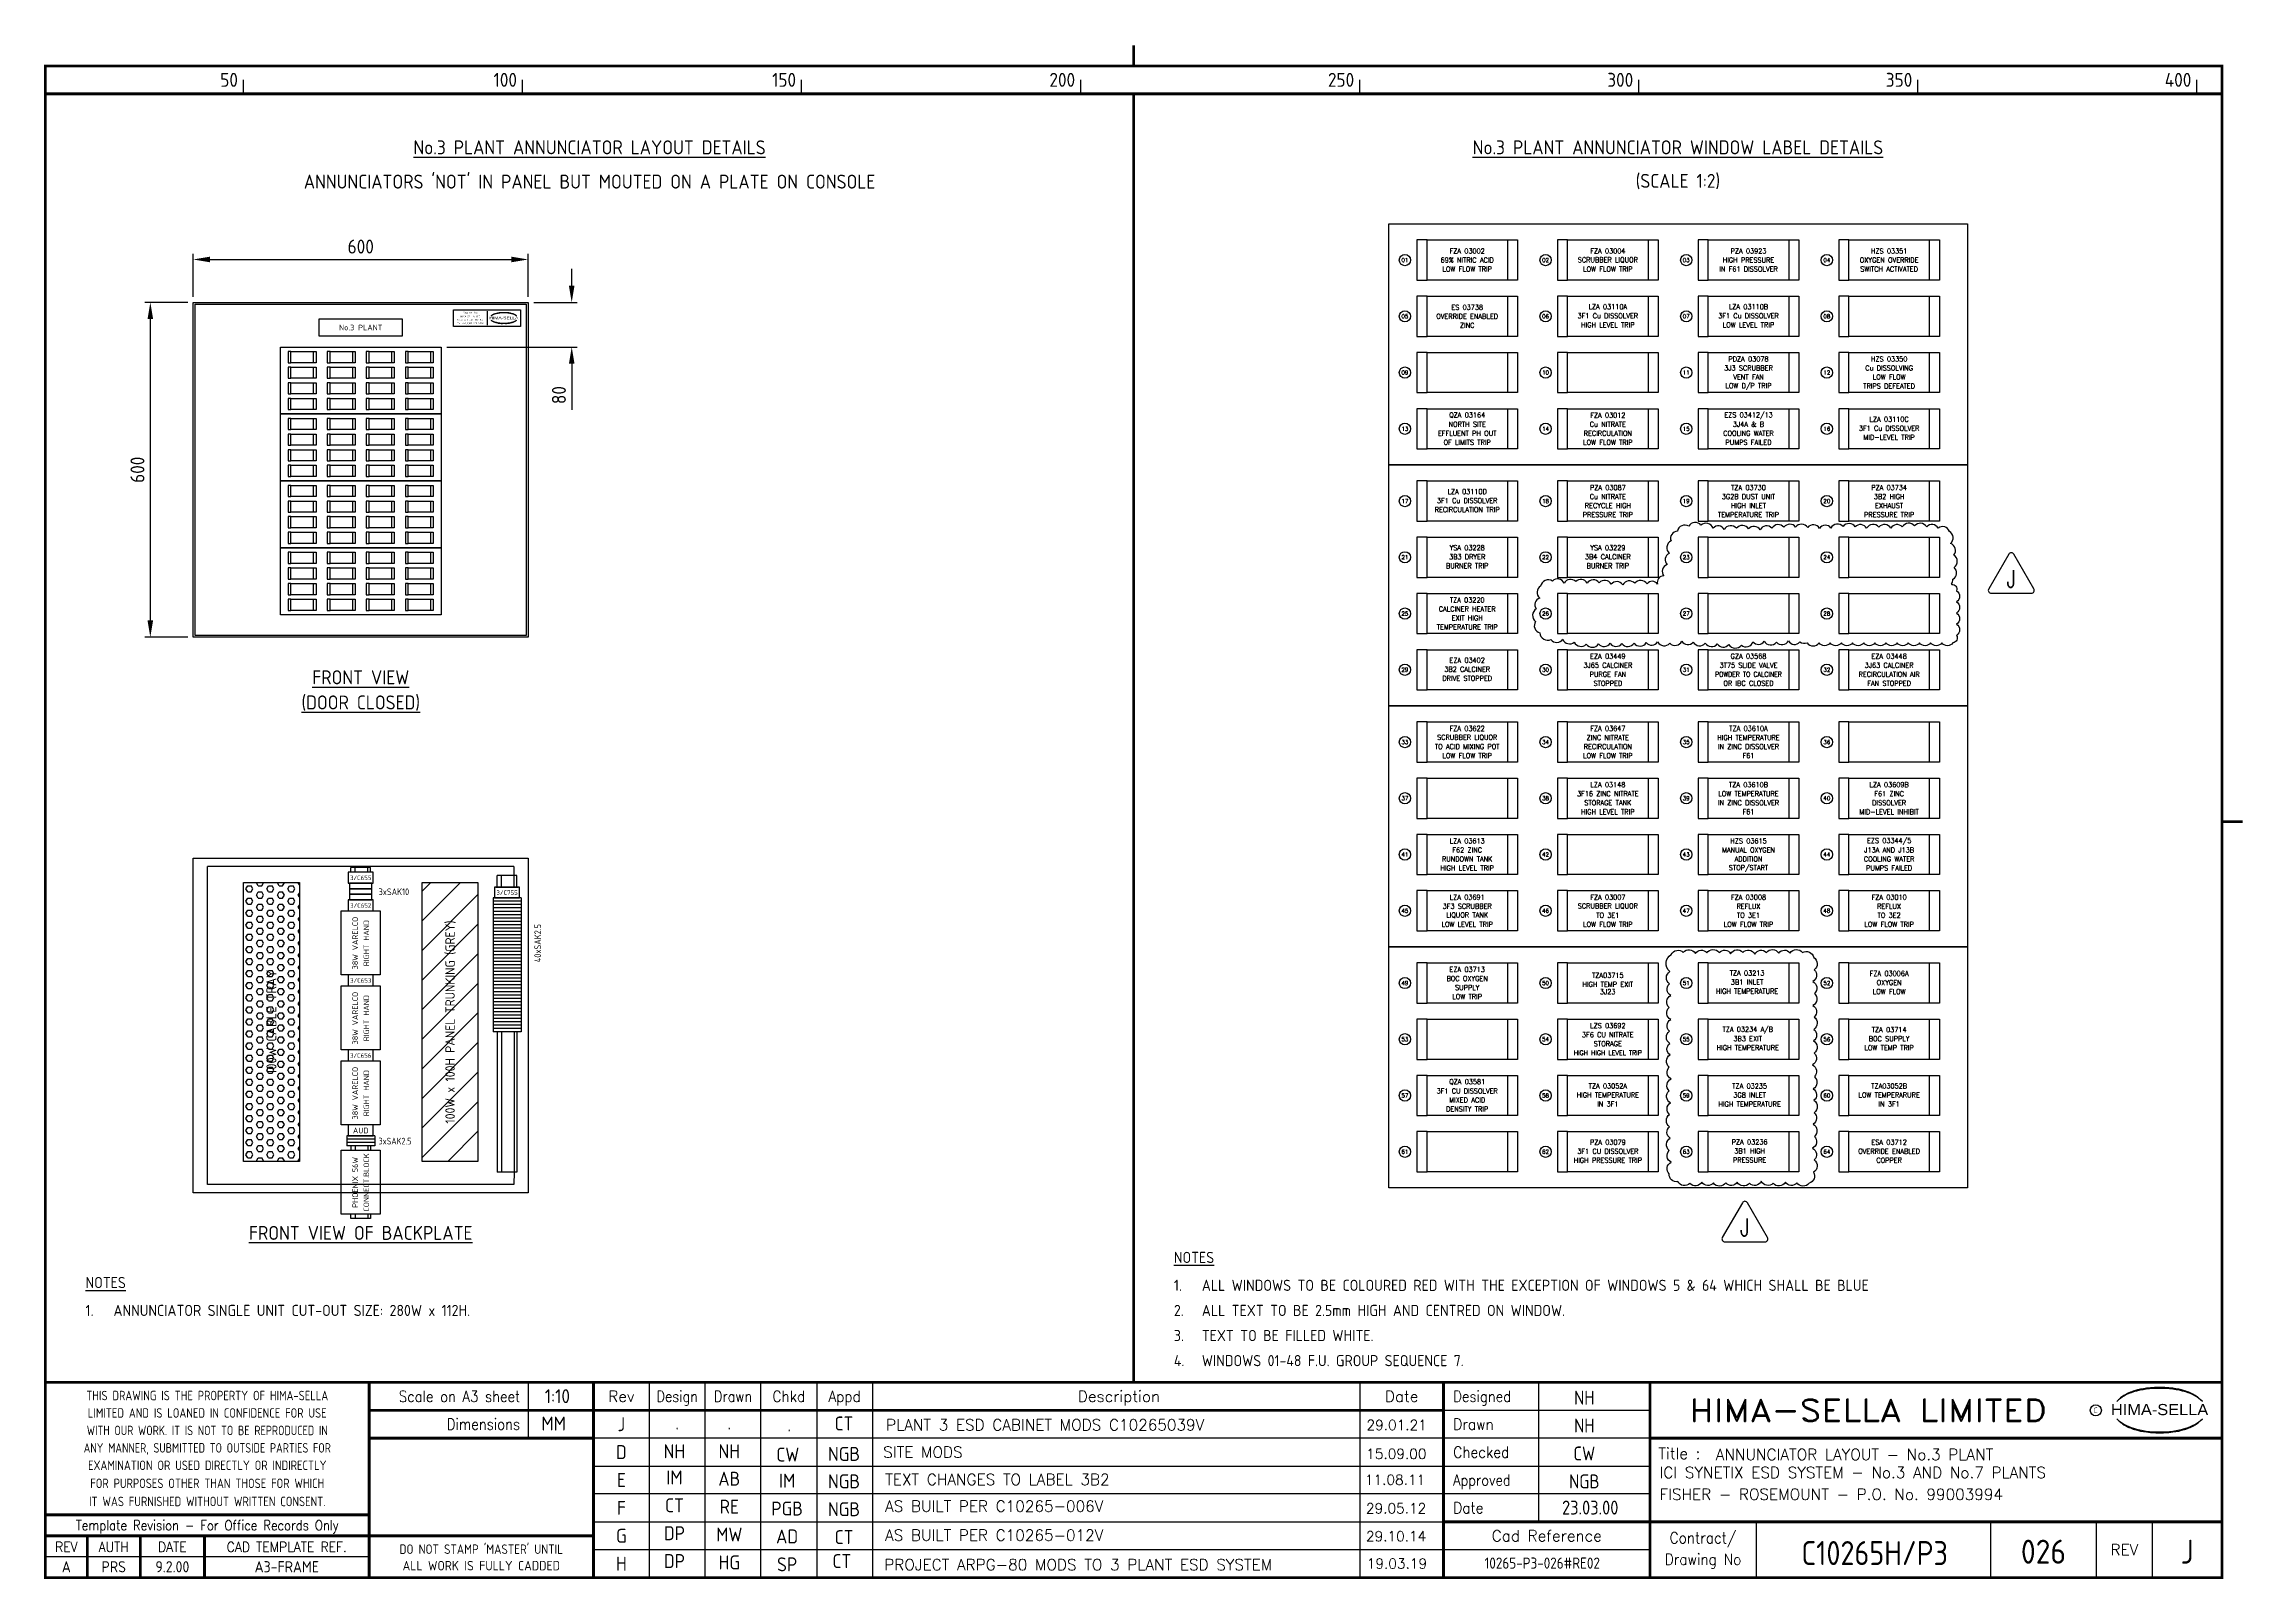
# Model space of a CAD drawing. Extents: x 142 to 4084, y 2 to 2754.
import ezdxf
from ezdxf.enums import TextEntityAlignment as Align

# ---------------------------------------------------------------- set-up
doc = ezdxf.new("R2010")
doc.units = 0
doc.header["$LTSCALE"] = 5
doc.header["$MEASUREMENT"] = 0
doc.header["$PDSIZE"] = 1
doc.layers.get('0').update_dxf_attribs({"color": 41, "linetype": 'CONTINUOUS'})
doc.layers.get('DEFPOINTS').update_dxf_attribs({"linetype": 'CONTINUOUS'})
for name, color, linetype in [('00-DRG_FRAME', 12, 'CONTINUOUS'), ('01-DRAW', 7, 'CONTINUOUS'), ('02-TEXT', 2, 'CONTINUOUS'), ('03-DIM', 3, 'CONTINUOUS'), ('04-OUTLINE', 6, 'CONTINUOUS')]:
    doc.layers.add(name, color=color, linetype=linetype)
doc.styles.add('ARIAL', font='arial.ttf', dxfattribs={"height": 2.5})
doc.styles.add('ISO', font='iso.shx')
doc.styles.add('ROMAND', font='ROMAND')
doc.styles.add('ROMANS', font='romans.shx')
doc.dimstyles.get("Standard").update_dxf_attribs({"dimscale": 10, "dimtxt": 2.5, "dimasz": 3, "dimexe": 2, "dimexo": 2, "dimgap": 1, "dimtad": 0, "dimtih": 1, "dimtoh": 1, "dimdec": 8, "dimzin": 0, "dimdsep": 46, "dimtxsty": 'ISO', "dimcen": 0.09, "dimclrt": 2, "dimadec": 0, "dimazin": 0, "dimtfac": 1, "dimtdec": 8, "dimtofl": 0, "dimtmove": 2, "dimatfit": 3, "dimfxl": 1, "dimtolj": 1, "dimtzin": 0, "dimarcsym": 0})

# ---------------------------------------------------------------- blocks, each defined once
blk = doc.blocks.new('*D0')
at = {"color": 0, "linetype": 'ByBlock'}
for p, q in [((805, 2186), (805, 2263)), ((835, 2253), (1375, 2253)), ((1405, 2186), (1405, 2263))]:
    blk.add_line(p, q, dxfattribs=at)
for points in [[(835, 2258), (835, 2248), (805, 2253)], [(1375, 2258), (1375, 2248), (1405, 2253)]]:
    blk.add_solid(points, dxfattribs=at)
at = {"layer": 'DEFPOINTS', "color": 0, "linetype": 'ByBlock'}
for p in [(1405, 2253), (805, 2176), (1405, 2176)]:
    blk.add_point(p, dxfattribs=at)
at = {"color": 2, "linetype": 'ByBlock', "insert": (1105, 2276.1), "char_height": 25, "attachment_point": 5, "style": 'ISO'}
blk.add_mtext('\\A1;600', dxfattribs=at)
blk = doc.blocks.new('HSLOGO')
for centre, radius, start, end in [((-2.7, -3.7), 7.24, 106.0532, 133.5024), ((-2.4, -3.5), 7.3, 130.419, 136.057), ((-3.2, -2.4), 5.98, 122.244, 131.6154), ((-3.6, -1.7), 5.21, 111.8206, 122.8668), ((-1.5, -5.8), 9.76, 107.5931, 113.9452), ((-0.2, -12), 15.9, 89.2698, 106.3911), ((-1.2, -7), 11, 96.0146, 107.3203), ((0, -14.2), 18.3, 92.8917, 97.3734), ((-0.1, -11.7), 15.7, 89.7805, 93.1738), ((0.1, -11.7), 15.7, 86.8262, 90.2195), ((0.2, -12), 15.9, 73.6089, 90.7302), ((0, -14.2), 18.3, 82.6266, 87.1083), ((1.2, -7), 11, 72.6797, 83.9854), ((1.5, -5.8), 9.76, 66.0548, 72.4069), ((2.7, -3.7), 7.24, 46.4976, 73.9468), ((3.6, -1.7), 5.21, 57.1332, 68.1794), ((3.2, -2.4), 5.98, 48.3846, 57.756), ((2.4, -3.5), 7.3, 43.943, 49.581), ((-2.7, 3.7), 7.24, 226.4976, 253.9468), ((-2.4, 3.5), 7.3, 223.943, 229.581), ((-3.2, 2.4), 5.98, 228.3846, 237.756), ((-3.6, 1.7), 5.21, 237.1332, 248.1794), ((-1.5, 5.8), 9.76, 246.0548, 252.4069), ((-0.2, 12), 15.9, 253.6089, 270.7302), ((-1.2, 7), 11, 252.6797, 263.9854), ((0, 14.2), 18.3, 262.6266, 267.1083), ((-0.1, 11.7), 15.7, 266.8262, 270.2195), ((0.2, 12), 15.9, 269.2698, 286.3911), ((0.1, 11.7), 15.7, 269.7805, 273.1738), ((0, 14.2), 18.3, 272.8917, 277.3734), ((1.2, 7), 11, 276.0146, 287.3203), ((1.5, 5.8), 9.76, 287.5931, 293.9452), ((2.7, 3.7), 7.24, 286.0532, 313.5024), ((3.6, 1.7), 5.21, 291.8206, 302.8668), ((3.2, 2.4), 5.98, 302.244, 311.6154), ((2.4, 3.5), 7.3, 310.419, 316.057)]:
    blk.add_arc(centre, radius, start, end)
at = {"style": 'ARIAL', "width": 1.05}
blk.add_text('HIMA-SELLA', height=2, dxfattribs=at).set_placement((0, -0.9), align=Align.CENTER)
blk = doc.blocks.new('*D9')
at = {"color": 0, "linetype": 'ByBlock'}
for p, q in [((795, 2176), (718, 2176)), ((728, 2146), (728, 1606)), ((795, 1576), (718, 1576))]:
    blk.add_line(p, q, dxfattribs=at)
for points in [[(723, 2146), (733, 2146), (728, 2176)], [(723, 1606), (733, 1606), (728, 1576)]]:
    blk.add_solid(points, dxfattribs=at)
at = {"layer": 'DEFPOINTS', "color": 0, "linetype": 'ByBlock'}
for p in [(805, 2176), (728, 1576), (805, 1576)]:
    blk.add_point(p, dxfattribs=at)
at = {"color": 2, "linetype": 'ByBlock', "insert": (704.9, 1876), "char_height": 25, "attachment_point": 5, "rotation": 90, "style": 'ISO'}
blk.add_mtext('\\A1;600', dxfattribs=at)
blk = doc.blocks.new('*D10')
at = {"color": 0, "linetype": 'ByBlock'}
for p, q in [((1088, 2321), (1088, 2351)), ((1020, 2291), (1098, 2291)), ((864, 2211), (1098, 2211)), ((1088, 2181), (1088, 2098.7))]:
    blk.add_line(p, q, dxfattribs=at)
for points in [[(1083, 2321), (1093, 2321), (1088, 2291)], [(1083, 2181), (1093, 2181), (1088, 2211)]]:
    blk.add_solid(points, dxfattribs=at)
at = {"layer": 'DEFPOINTS', "color": 0, "linetype": 'ByBlock'}
for p in [(1010, 2291), (854, 2211), (1088, 2211)]:
    blk.add_point(p, dxfattribs=at)
at = {"color": 2, "linetype": 'ByBlock', "insert": (1065.1, 2124.9), "char_height": 25, "attachment_point": 5, "rotation": 90, "style": 'ISO'}
blk.add_mtext('\\A1;80', dxfattribs=at)
blk = doc.blocks.new('SAK2_5')
for p, q in [((25, 0), (-25, 0)), ((-25, 0), (-25, -6)), ((25, 0), (25, -6)), ((25, -6), (-25, -6))]:
    blk.add_line(p, q)
blk = doc.blocks.new('TRI-J')
at = {"layer": '01-DRAW'}
blk.add_lwpolyline([(-0.26, 2.55), (-2.34, -1.05, 0.57735), (-2.08, -1.5), (2.08, -1.5, 0.57735), (2.34, -1.05), (0.26, 2.55, 0.57735)], format="xyb", close=True, dxfattribs=at)
at = {"layer": '02-TEXT', "color": 2, "style": 'ROMANS', "width": 0.8}
blk.add_text('J', height=1.8, dxfattribs=at).set_placement((0, 0), align=Align.MIDDLE)

msp = doc.modelspace()

# ---------------------------------------------------------------- hatches: boundary and pattern name
at = {"layer": '03-DIM'}
h = msp.add_hatch(dxfattribs=at)
h.set_pattern_fill('HEX', color=256, scale=50, style=0)
h.set_pattern_definition([(0, (-355, -2e-13), (0, 10.82532), [6.25, -12.5]), (120, (-355, -2e-13), (-9.375, -5.41266), [6.25, -12.5]), (60, (-348.75, -2e-13), (-9.375, 5.41266), [6.25, -12.5])])
h.paths.add_polyline_path([(600, 1251), (500, 1251), (500, 751), (600, 751)])
h.paths.add_polyline_path([(564.74264069, 879.08578644), (564.74264069, 1122.91421356), (535.25735931, 1122.91421356), (535.25735931, 879.08578644)], flags=24)
h = msp.add_hatch(dxfattribs=at)
h.set_pattern_fill('ANSI31', color=256, scale=300, style=0)
h.set_pattern_definition([(45, (274, 2e-13), (-26.5165, 26.5165), [])])
h.paths.add_polyline_path([(920, 1251), (820, 1251), (820, 751), (920, 751)])
h.paths.add_polyline_path([(884.75346921, 764.69700633), (884.75346921, 1237.30299367), (855.24653079, 1237.30299367), (855.24653079, 764.69700633)], flags=24)

# ---------------------------------------------------------------- linework, layer by layer
at = {"layer": '00-DRG_FRAME'}
for p, q in [((500, 2665), (500, 2690)), ((1000, 2665), (1000, 2690)), ((1500, 2665), (1500, 2690)), ((2000, 2665), (2000, 2690)), ((2500, 2665), (2500, 2690)), ((3000, 2665), (3000, 2690)), ((3500, 2665), (3500, 2690)), ((4000, 2665), (4000, 2690)), ((1010.11513161, 355), (1010.11513161, 255)), ((1227, 355), (1227, 5)), ((1327, 5), (1327, 355)), ((1427, 5), (1427, 355)), ((1527, 355), (1527, 5)), ((1627, 355), (1627, 5)), ((2500, 355), (2500, 5)), ((2820, 355), (2820, 105)), ((2650, 305), (3020, 305)), ((3020, 255), (1127, 255)), ((1127, 205), (3020, 205)), ((3020, 155), (1127, 155)), ((1127, 105), (2650, 105)), ((3210, 105), (3210, 5)), ((3630, 105), (3630, 5)), ((3820, 5), (3820, 105)), ((3920, 105), (3920, 5)), ((725, 42.5), (145, 42.5)), ((3020, 55), (1127, 55))]:
    msp.add_line(p, q, dxfattribs=at)
at = {"layer": '00-DRG_FRAME', "const_width": 5}
for points in [[(2095, 2715), (2095, 2751.8)], [(2095, 2715), (2095, 2751.8)], [(145, 2665), (4045, 2665)], [(4045, 1360), (4081.8, 1360)], [(4045, 355), (145, 355)], [(725, 5), (725, 355)], [(1127, 5), (1127, 355)], [(2650, 355), (2650, 5)], [(3020, 5), (3020, 355)], [(2650, 305), (725, 305)], [(1127, 255), (725, 255)], [(4045, 255), (3020, 255)], [(145, 117.5), (725, 117.5)], [(145, 80), (725, 80)], [(220, 5), (220, 80)], [(315, 5), (315, 80)], [(430, 5), (430, 80)], [(1127, 80), (725, 80)], [(2650, 105), (4045, 105)]]:
    msp.add_lwpolyline(points, dxfattribs=at)
msp.add_lwpolyline([(145, 5), (4045, 5), (4045, 2715), (145, 2715)], close=True, dxfattribs=at)
at = {"layer": '00-DRG_FRAME', "color": 3}
msp.add_circle((3818.79461451, 305), 10, dxfattribs=at)
for centre, radius, start, end in [((3906.04025799, 268.2771687), 72.4006086, 106.0531744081, 133.5023953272), ((3908.7625018, 270.13532561), 72.99930144, 130.4190344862, 136.0570054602), ((3901.14935026, 281.00053478), 59.80424395, 122.2440461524, 131.6153874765), ((3897.52046972, 287.81882565), 52.10443277, 111.8205600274, 122.8668023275), ((3917.77240613, 246.9924328), 97.60061234, 107.5930557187, 113.9451517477), ((3930.99148851, 184.96485945), 159.36671337, 89.2698165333, 106.3911159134), ((3920.9777299, 235.15009305), 109.85912447, 96.0145819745, 107.3202667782), ((3932.93304037, 163.09919754), 182.81755791, 92.8916818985, 97.3733636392), ((3932.41907206, 188.6443861), 157.28087651, 89.7804853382, 93.1737902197), ((3935.05335102, 184.96485945), 159.36671337, 73.6088840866, 90.7301834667), ((3933.62576746, 188.6443861), 157.28087651, 86.8262097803, 90.2195146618), ((3933.11179916, 163.09919754), 182.81755791, 82.6266363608, 87.1083181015), ((3945.06710962, 235.15009305), 109.85912447, 72.6797332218, 83.9854180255), ((3948.27243339, 246.9924328), 97.60061234, 66.0548482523, 72.4069442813), ((3960.00458153, 268.2771687), 72.4006086, 46.4976046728, 73.9468255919), ((3968.52436981, 287.81882565), 52.10443277, 57.1331976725, 68.1794399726), ((3964.89548927, 281.00053478), 59.80424395, 48.3846125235, 57.7559538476), ((3957.28233772, 270.13532561), 72.99930144, 43.9429945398, 49.5809655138), ((3908.7625018, 340.44984), 72.99930144, 223.9429945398, 229.5809655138), ((3906.04025799, 342.3079969), 72.4006086, 226.4976046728, 253.9468255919), ((3901.14935026, 329.58463082), 59.80424395, 228.3846125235, 237.7559538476), ((3897.52046972, 322.76633996), 52.10443277, 237.1331976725, 248.1794399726), ((3960.00458153, 342.3079969), 72.4006086, 286.0531744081, 313.5023953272), ((3968.52436981, 322.76633996), 52.10443277, 291.8205600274, 302.8668023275), ((3964.89548927, 329.58463082), 59.80424395, 302.2440461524, 311.6153874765), ((3957.28233772, 340.44984), 72.99930144, 310.4190344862, 316.0570054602), ((3917.77240613, 363.59273281), 97.60061234, 246.0548482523, 252.4069442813), ((3930.99148851, 425.62030616), 159.36671337, 253.6088840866, 270.7301834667), ((3920.9777299, 375.43507256), 109.85912447, 252.6797332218, 263.9854180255), ((3932.93304037, 447.48596807), 182.81755791, 262.6266363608, 267.1083181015), ((3932.41907206, 421.94077951), 157.28087651, 266.8262097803, 270.2195146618), ((3935.05335102, 425.62030616), 159.36671337, 269.2698165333, 286.3911159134), ((3933.62576746, 421.94077951), 157.28087651, 269.7804853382, 273.1737902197), ((3933.11179916, 447.48596807), 182.81755791, 272.8916818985, 277.3733636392), ((3945.06710962, 375.43507256), 109.85912447, 276.0145819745, 287.3202667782), ((3948.27243339, 363.59273281), 97.60061234, 287.5930557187, 293.9451517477)]:
    msp.add_arc(centre, radius, start, end, dxfattribs=at)
at = {"layer": '01-DRAW'}
for p, q in [((984.5, 1280), (435.5, 1280)), ((435.5, 710), (435.5, 1280)), ((692.5, 1269.5), (692.5, 1278)), ((727.5, 1278), (692.5, 1278)), ((700, 1269.5), (700, 1278)), ((722.5, 1269.5), (722.5, 1278)), ((727.5, 1269.5), (727.5, 1278)), ((989.69279241, 1263.41661652), (954.69279241, 1263.41661652)), ((954.69279241, 1242.91661652), (954.69279241, 1263.41661652)), ((962.19279241, 1242.91661652), (962.19279241, 1263.41661652)), ((984.69279241, 1263.41661652), (984.69279241, 1280)), ((984.69279241, 1242.91661652), (984.69279241, 1263.41661652)), ((989.69279241, 1242.91661652), (989.69279241, 1263.41661652)), ((954.69279241, 983.41661652), (954.69279241, 731.77081135)), ((962.19279241, 983.41661652), (962.19279241, 731.77081135)), ((984.69279241, 983.41661652), (984.69279241, 731.77081135)), ((989.69279241, 983.41661652), (989.69279241, 731.77081135)), ((692.5, 779), (692.5, 771.5)), ((700, 779), (700, 771.5)), ((722.5, 779), (722.5, 771.5)), ((727.5, 779), (727.5, 771.5)), ((984.5, 710), (435.5, 710)), ((989.69279241, 731.77081135), (954.69279241, 731.77081135)), ((984.69279241, 731.77081135), (984.5, 710)), ((692.5, 648.78172022), (692.5, 656.5)), ((727.5, 648.78172022), (692.5, 648.78172022)), ((700, 656.5), (700, 648.78172022)), ((722.5, 656.5), (722.5, 648.78172022)), ((727.5, 656.5), (727.5, 648.78172022)), ((3965, 5), (3964, 5))]:
    msp.add_line(p, q, dxfattribs=at)
at = {"layer": '01-DRAW', "color": 3}
for p, q in [((730, 1250), (690, 1250)), ((690, 1250), (690, 1240)), ((690, 1240), (730, 1240)), ((730, 1240), (690, 1240)), ((690, 1240), (690, 1230)), ((690, 1230), (690, 1220)), ((690, 1230), (730, 1230)), ((730, 1230), (690, 1230)), ((730, 1240), (730, 1250)), ((730, 1230), (730, 1240)), ((730, 1220), (730, 1230)), ((952.19279241, 1242.91661652), (992.19279241, 1242.91661652)), ((690, 1220), (730, 1220))]:
    msp.add_line(p, q, dxfattribs=at)
at = {"layer": '01-DRAW', "const_width": 5}
msp.add_lwpolyline([(2095, 2665), (2095, 355)], dxfattribs=at)
at = {"layer": '01-DRAW'}
for points in [[(2552.08, 1999.7), (2552.08, 2431.7), (3588.88, 2431.7), (3588.88, 1999.7)], [(2620.48, 2330.9), (2620.48, 2402.9), (2764.48, 2402.9), (2764.48, 2330.9)], [(2872.48, 2330.9), (2872.48, 2402.9), (3016.48, 2402.9), (3016.48, 2330.9)], [(3124.48, 2330.9), (3124.48, 2402.9), (3268.48, 2402.9), (3268.48, 2330.9)], [(3376.48, 2330.9), (3376.48, 2402.9), (3520.48, 2402.9), (3520.48, 2330.9)], [(1010, 1691), (410, 1691), (410, 2291), (1010, 2291)], [(413.5, 2288), (1006.5, 2288), (1006.5, 1694), (413.5, 1694)], [(2620.48, 2230.1), (2620.48, 2302.1), (2764.48, 2302.1), (2764.48, 2230.1)], [(2872.48, 2230.1), (2872.48, 2302.1), (3016.48, 2302.1), (3016.48, 2230.1)], [(3124.48, 2230.1), (3124.48, 2302.1), (3268.48, 2302.1), (3268.48, 2230.1)], [(3376.48, 2230.1), (3376.48, 2302.1), (3520.48, 2302.1), (3520.48, 2230.1)], [(635, 2231), (785, 2231), (785, 2261), (635, 2261)], [(996.5, 2248), (876.5, 2248), (876.5, 2278), (996.5, 2278)], [(566, 2091), (566, 2211), (854, 2211), (854, 2091)], [(585, 2183), (585, 2203), (625, 2203), (625, 2183)], [(585, 2155), (585, 2175), (625, 2175), (625, 2155)], [(655, 2183), (655, 2203), (695, 2203), (695, 2183)], [(655, 2155), (655, 2175), (695, 2175), (695, 2155)], [(725, 2183), (725, 2203), (765, 2203), (765, 2183)], [(725, 2155), (725, 2175), (765, 2175), (765, 2155)], [(795, 2183), (795, 2203), (835, 2203), (835, 2183)], [(795, 2155), (795, 2175), (835, 2175), (835, 2155)], [(2620.48, 2129.3), (2620.48, 2201.3), (2764.48, 2201.3), (2764.48, 2129.3)], [(2872.48, 2129.3), (2872.48, 2201.3), (3016.48, 2201.3), (3016.48, 2129.3)], [(3124.48, 2129.3), (3124.48, 2201.3), (3268.48, 2201.3), (3268.48, 2129.3)], [(3376.48, 2129.3), (3376.48, 2201.3), (3520.48, 2201.3), (3520.48, 2129.3)], [(585, 2127), (585, 2147), (625, 2147), (625, 2127)], [(655, 2127), (655, 2147), (695, 2147), (695, 2127)], [(725, 2127), (725, 2147), (765, 2147), (765, 2127)], [(795, 2127), (795, 2147), (835, 2147), (835, 2127)], [(566, 1971), (566, 2091), (854, 2091), (854, 1971)], [(585, 2099), (585, 2119), (625, 2119), (625, 2099)], [(655, 2099), (655, 2119), (695, 2119), (695, 2099)], [(725, 2099), (725, 2119), (765, 2119), (765, 2099)], [(795, 2099), (795, 2119), (835, 2119), (835, 2099)], [(2620.48, 2028.5), (2620.48, 2100.5), (2764.48, 2100.5), (2764.48, 2028.5)], [(2872.48, 2028.5), (2872.48, 2100.5), (3016.48, 2100.5), (3016.48, 2028.5)], [(3124.48, 2028.5), (3124.48, 2100.5), (3268.48, 2100.5), (3268.48, 2028.5)], [(3376.48, 2028.5), (3376.48, 2100.5), (3520.48, 2100.5), (3520.48, 2028.5)], [(585, 2063), (585, 2083), (625, 2083), (625, 2063)], [(585, 2035), (585, 2055), (625, 2055), (625, 2035)], [(655, 2063), (655, 2083), (695, 2083), (695, 2063)], [(655, 2035), (655, 2055), (695, 2055), (695, 2035)], [(725, 2063), (725, 2083), (765, 2083), (765, 2063)], [(725, 2035), (725, 2055), (765, 2055), (765, 2035)], [(795, 2063), (795, 2083), (835, 2083), (835, 2063)], [(795, 2035), (795, 2055), (835, 2055), (835, 2035)], [(585, 2007), (585, 2027), (625, 2027), (625, 2007)], [(655, 2007), (655, 2027), (695, 2027), (695, 2007)], [(725, 2007), (725, 2027), (765, 2027), (765, 2007)], [(795, 2007), (795, 2027), (835, 2027), (835, 2007)], [(566, 1851), (566, 1971), (854, 1971), (854, 1851)], [(585, 1979), (585, 1999), (625, 1999), (625, 1979)], [(655, 1979), (655, 1999), (695, 1999), (695, 1979)], [(725, 1979), (725, 1999), (765, 1999), (765, 1979)], [(795, 1979), (795, 1999), (835, 1999), (835, 1979)], [(2552.08, 1567.7), (2552.08, 1999.7), (3588.88, 1999.7), (3588.88, 1567.7)], [(585, 1943), (585, 1963), (625, 1963), (625, 1943)], [(585, 1915), (585, 1935), (625, 1935), (625, 1915)], [(655, 1943), (655, 1963), (695, 1963), (695, 1943)], [(655, 1915), (655, 1935), (695, 1935), (695, 1915)], [(725, 1943), (725, 1963), (765, 1963), (765, 1943)], [(725, 1915), (725, 1935), (765, 1935), (765, 1915)], [(795, 1943), (795, 1963), (835, 1963), (835, 1943)], [(795, 1915), (795, 1935), (835, 1935), (835, 1915)], [(2620.48, 1898.9), (2620.48, 1970.9), (2764.48, 1970.9), (2764.48, 1898.9)], [(2872.48, 1898.9), (2872.48, 1970.9), (3016.48, 1970.9), (3016.48, 1898.9)], [(3124.48, 1898.9), (3124.48, 1970.9), (3268.48, 1970.9), (3268.48, 1898.9)], [(3376.48, 1898.9), (3376.48, 1970.9), (3520.48, 1970.9), (3520.48, 1898.9)], [(585, 1887), (585, 1907), (625, 1907), (625, 1887)], [(655, 1887), (655, 1907), (695, 1907), (695, 1887)], [(725, 1887), (725, 1907), (765, 1907), (765, 1887)], [(795, 1887), (795, 1907), (835, 1907), (835, 1887)], [(585, 1859), (585, 1879), (625, 1879), (625, 1859)], [(655, 1859), (655, 1879), (695, 1879), (695, 1859)], [(725, 1859), (725, 1879), (765, 1879), (765, 1859)], [(795, 1859), (795, 1879), (835, 1879), (835, 1859)], [(2620.48, 1798.1), (2620.48, 1870.1), (2764.48, 1870.1), (2764.48, 1798.1)], [(2872.48, 1798.1), (2872.48, 1870.1), (3016.48, 1870.1), (3016.48, 1798.1)], [(3124.48, 1798.1), (3124.48, 1870.1), (3268.48, 1870.1), (3268.48, 1798.1)], [(3376.48, 1798.1), (3376.48, 1870.1), (3520.48, 1870.1), (3520.48, 1798.1)], [(566, 1731), (566, 1851), (854, 1851), (854, 1731)], [(585, 1823), (585, 1843), (625, 1843), (625, 1823)], [(585, 1795), (585, 1815), (625, 1815), (625, 1795)], [(655, 1823), (655, 1843), (695, 1843), (695, 1823)], [(655, 1795), (655, 1815), (695, 1815), (695, 1795)], [(725, 1823), (725, 1843), (765, 1843), (765, 1823)], [(725, 1795), (725, 1815), (765, 1815), (765, 1795)], [(795, 1823), (795, 1843), (835, 1843), (835, 1823)], [(795, 1795), (795, 1815), (835, 1815), (835, 1795)], [(585, 1767), (585, 1787), (625, 1787), (625, 1767)], [(655, 1767), (655, 1787), (695, 1787), (695, 1767)], [(725, 1767), (725, 1787), (765, 1787), (765, 1767)], [(795, 1767), (795, 1787), (835, 1787), (835, 1767)], [(585, 1739), (585, 1759), (625, 1759), (625, 1739)], [(655, 1739), (655, 1759), (695, 1759), (695, 1739)], [(725, 1739), (725, 1759), (765, 1759), (765, 1739)], [(795, 1739), (795, 1759), (835, 1759), (835, 1739)], [(2620.48, 1697.3), (2620.48, 1769.3), (2764.48, 1769.3), (2764.48, 1697.3)], [(2872.48, 1697.3), (2872.48, 1769.3), (3016.48, 1769.3), (3016.48, 1697.3)], [(3124.48, 1697.3), (3124.48, 1769.3), (3268.48, 1769.3), (3268.48, 1697.3)], [(3376.48, 1697.3), (3376.48, 1769.3), (3520.48, 1769.3), (3520.48, 1697.3)], [(2620.48, 1596.5), (2620.48, 1668.5), (2764.48, 1668.5), (2764.48, 1596.5)], [(2872.48, 1596.5), (2872.48, 1668.5), (3016.48, 1668.5), (3016.48, 1596.5)], [(3124.48, 1596.5), (3124.48, 1668.5), (3268.48, 1668.5), (3268.48, 1596.5)], [(3376.48, 1596.5), (3376.48, 1668.5), (3520.48, 1668.5), (3520.48, 1596.5)], [(2552.08, 1135.7), (2552.08, 1567.7), (3588.88, 1567.7), (3588.88, 1135.7)], [(2620.48, 1466.9), (2620.48, 1538.9), (2764.48, 1538.9), (2764.48, 1466.9)], [(2872.48, 1466.9), (2872.48, 1538.9), (3016.48, 1538.9), (3016.48, 1466.9)], [(3124.48, 1466.9), (3124.48, 1538.9), (3268.48, 1538.9), (3268.48, 1466.9)], [(3376.48, 1466.9), (3376.48, 1538.9), (3520.48, 1538.9), (3520.48, 1466.9)], [(2620.48, 1366.1), (2620.48, 1438.1), (2764.48, 1438.1), (2764.48, 1366.1)], [(2872.48, 1366.1), (2872.48, 1438.1), (3016.48, 1438.1), (3016.48, 1366.1)], [(3124.48, 1366.1), (3124.48, 1438.1), (3268.48, 1438.1), (3268.48, 1366.1)], [(3376.48, 1366.1), (3376.48, 1438.1), (3520.48, 1438.1), (3520.48, 1366.1)], [(2620.48, 1265.3), (2620.48, 1337.3), (2764.48, 1337.3), (2764.48, 1265.3)], [(2872.48, 1265.3), (2872.48, 1337.3), (3016.48, 1337.3), (3016.48, 1265.3)], [(3124.48, 1265.3), (3124.48, 1337.3), (3268.48, 1337.3), (3268.48, 1265.3)], [(3376.48, 1265.3), (3376.48, 1337.3), (3520.48, 1337.3), (3520.48, 1265.3)], [(1010, 695), (410, 695), (410, 1295), (1010, 1295)], [(732.25, 1269.5), (687.75, 1269.5), (687.75, 1250), (732.25, 1250)], [(600, 751), (500, 751), (500, 1251), (600, 1251)], [(820, 751), (820, 1251), (920, 1251), (920, 751)], [(994.44279241, 1242.91661652), (949.94279241, 1242.91661652), (949.94279241, 1223.41661652), (994.44279241, 1223.41661652)], [(2620.48, 1164.5), (2620.48, 1236.5), (2764.48, 1236.5), (2764.48, 1164.5)], [(2872.48, 1164.5), (2872.48, 1236.5), (3016.48, 1236.5), (3016.48, 1164.5)], [(3124.48, 1164.5), (3124.48, 1236.5), (3268.48, 1236.5), (3268.48, 1164.5)], [(3376.48, 1164.5), (3376.48, 1236.5), (3520.48, 1236.5), (3520.48, 1164.5)], [(675, 1085.5), (675, 1200.5), (745, 1200.5), (745, 1085.5)], [(732.25, 1220), (687.75, 1220), (687.75, 1200.5), (732.25, 1200.5)], [(2552.08, 703.7), (2552.08, 1135.7), (3588.88, 1135.7), (3588.88, 703.7)], [(2620.48, 1034.9), (2620.48, 1106.9), (2764.48, 1106.9), (2764.48, 1034.9)], [(2872.48, 1034.9), (2872.48, 1106.9), (3016.48, 1106.9), (3016.48, 1034.9)], [(3124.48, 1034.9), (3124.48, 1106.9), (3268.48, 1106.9), (3268.48, 1034.9)], [(3376.48, 1034.9), (3376.48, 1106.9), (3520.48, 1106.9), (3520.48, 1034.9)], [(675, 951), (675, 1066), (745, 1066), (745, 951)], [(732.25, 1085.5), (687.75, 1085.5), (687.75, 1066), (732.25, 1066)], [(2620.48, 934.1), (2620.48, 1006.1), (2764.48, 1006.1), (2764.48, 934.1)], [(2872.48, 934.1), (2872.48, 1006.1), (3016.48, 1006.1), (3016.48, 934.1)], [(3124.48, 934.1), (3124.48, 1006.1), (3268.48, 1006.1), (3268.48, 934.1)], [(3376.48, 934.1), (3376.48, 1006.1), (3520.48, 1006.1), (3520.48, 934.1)], [(732.25, 951), (687.75, 951), (687.75, 931.5), (732.25, 931.5)], [(675, 816.5), (675, 931.5), (745, 931.5), (745, 816.5)], [(2620.48, 833.3), (2620.48, 905.3), (2764.48, 905.3), (2764.48, 833.3)], [(2872.48, 833.3), (2872.48, 905.3), (3016.48, 905.3), (3016.48, 833.3)], [(3124.48, 833.3), (3124.48, 905.3), (3268.48, 905.3), (3268.48, 833.3)], [(3376.48, 833.3), (3376.48, 905.3), (3520.48, 905.3), (3520.48, 833.3)], [(732.25, 816.5), (687.75, 816.5), (687.75, 797), (732.25, 797)], [(2620.48, 732.5), (2620.48, 804.5), (2764.48, 804.5), (2764.48, 732.5)], [(2872.48, 732.5), (2872.48, 804.5), (3016.48, 804.5), (3016.48, 732.5)], [(3124.48, 732.5), (3124.48, 804.5), (3268.48, 804.5), (3268.48, 732.5)], [(3376.48, 732.5), (3376.48, 804.5), (3520.48, 804.5), (3520.48, 732.5)], [(675, 656.5), (675, 771.5), (745, 771.5), (745, 656.5)]]:
    msp.add_lwpolyline(points, close=True, dxfattribs=at)
for points in [[(3560.18406176, 1786.26623772, 0.1644635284), (3562.8188959, 1794.66277056, 0.52056705), (3564.95770166, 1815.93792336, 0.52056705), (3564.57514324, 1838.21438033, 0.52056705), (3558.68818157, 1858.93486229, 0.52056705), (3556.44450155, 1880.3888636, 0.52056705), (3536.45957467, 1886.34672085, 0.52056705), (3515.73658013, 1888.56523473, 0.52056705), (3494.03238384, 1890.31123293, 0.52056705), (3472.09619084, 1888.56816414, 0.52056705), (3451.39223466, 1886.04805807, 0.52056705), (3429.99952186, 1888.39729895, 0.52056705), (3408.1279519, 1886.24022381, 0.52056705), (3387.82489057, 1888.52137793, 0.52056705), (3365.89402744, 1889.266616, 0.52056705), (3344.26204544, 1886.47260648, 0.52056705), (3323.76030158, 1885.96682224, 0.52056705), (3302.51592538, 1887.66236716, 0.52056705), (3280.95526721, 1888.00460259, 0.52056705), (3259.86518866, 1887.88854719, 0.52056705), (3238.58230133, 1886.32010229, 0.52056705), (3217.12858283, 1883.23474025, 0.52056705), (3196.72333009, 1885.02602441, 0.52056705), (3174.89854918, 1886.10118427, 0.52056705), (3153.02218132, 1883.92926603, 0.52056705), (3133.06268958, 1886.40167172, 0.52056705), (3111.37386708, 1891.55441367, 0.52056705), (3089.39226169, 1889.81744639, 0.52056705), (3069.15786787, 1880.97989755, 0.52056705), (3057.66145161, 1863.53432361, 0.52056705), (3054.50564176, 1841.04104405, 0.52056705), (3050.53936249, 1821.00464424, 0.52056705), (3044.72904704, 1800.75248265, 0.52056705), (3033.54024478, 1786.0630458, 0.52056705), (3014.64281197, 1786.37664812, 0.52056705), (2992.5988243, 1787.4674488, 0.52056705), (2971.09076149, 1784.75330802, 0.52056705), (2950.61998644, 1785.79972262, 0.52056705), (2928.98159198, 1788.43307165, 0.52056705), (2907.32374337, 1787.80271401, 0.52056705), (2886.95224546, 1790.65054589, 0.52056705), (2866.27636969, 1787.60672073, 0.52056705), (2845.24302975, 1791.53671316, 0.52056705), (2823.98710256, 1782.37301348, 0.52056705), (2822.49759127, 1761.04315116, 0.52056705), (2816.18567724, 1741.74988498, 0.52056705), (2815.0334195, 1719.02251018, 0.52056705), (2822.61449006, 1698.59541435, 0.52056705), (2842.56885252, 1686.78314566, 0.52056705), (2863.77545725, 1687.32281496, 0.52056705), (2884.35334617, 1681.98264951, 0.52056705), (2905.81568453, 1678.21597995, 0.52056705), (2927.87269368, 1678.76072181, 0.52056705), (2948.56084638, 1680.12088703, 0.52056705), (2969.69373535, 1679.53282129, 0.52056705), (2991.46481573, 1680.05989275, 0.52056705), (3013.30594427, 1681.11742858, 0.52056705), (3033.66549637, 1682.45771708, 0.52056705), (3055.45366984, 1680.05695305, 0.52056705), (3077.05661911, 1683.78136848, 0.52056705), (3097.52979208, 1682.05873747, 0.52056705), (3118.97335009, 1680.18880011, 0.52056705), (3140.54087653, 1678.90437608, 0.52056705), (3161.11369779, 1677.90785665, 0.52056705), (3183.66850702, 1676.46854762, 0.52056705), (3204.51833134, 1682.69981545, 0.52056705), (3224.5929774, 1683.75682469, 0.52056705), (3246.52155377, 1681.78560735, 0.52056705), (3268.06777277, 1684.40048137, 0.52056705), (3288.58009309, 1682.25664075, 0.244698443), (3301.56026712, 1680.71541751, 0.244698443)], [(3560.18406176, 1786.26623772, -0.0199662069), (3560.77447949, 1785.49085714, -0.52056705), (3569.42587054, 1774.1422482, -0.52056705), (3569.42587054, 1754.1422482, -0.52056705), (3569.42587054, 1734.1422482, -0.52056705), (3569.42587054, 1714.1422482, -0.52056705), (3569.42587054, 1694.1422482, -0.52056705), (3562.85270123, 1680.71541751, -0.52056705), (3542.85270123, 1680.71541751, -0.52056705), (3522.85270123, 1680.71541751, -0.52056705), (3502.85270123, 1680.71541751, -0.52056705), (3482.85270123, 1680.71541751, -0.52056705), (3462.85270123, 1680.71541751, -0.52056705), (3442.85270123, 1680.71541751, -0.52056705), (3422.85270123, 1680.71541751, -0.52056705), (3402.85270123, 1680.71541751, -0.52056705), (3382.85270123, 1680.71541751, -0.52056705), (3362.85270123, 1680.71541751, -0.52056705), (3342.85270123, 1680.71541751, -0.52056705), (3322.85270123, 1680.71541751)], [(3301.56026712, 1680.71541751, 0.52056705), (3322.85270123, 1680.71541751, 0.52056705)]]:
    msp.add_lwpolyline(points, format="xyb", dxfattribs=at)
msp.add_lwpolyline([(3058.23647513, 1122.04083412, -0.52056705), (3079.37470818, 1125.84325112, -0.52056705), (3101.35987478, 1124.01466493, -0.52056705), (3121.7716709, 1125.0421058, -0.52056705), (3143.98568514, 1125.34915377, -0.52056705), (3164.51946128, 1123.51070488, -0.52056705), (3186.32398755, 1125.92621773, -0.52056705), (3207.76311797, 1122.65912737, -0.52056705), (3228.61030362, 1125.69479502, -0.52056705), (3250.72558524, 1124.46636208, -0.52056705), (3271.08475503, 1124.67536319, -0.52056705), (3293.24658864, 1125.59428617, -0.52056705), (3313.30295201, 1116.70629133, -0.52056705), (3314.26853583, 1094.55059934, -0.52056705), (3311.57197396, 1073.80899243, -0.52056705), (3314.59973134, 1052.25392071, -0.52056705), (3311.93528425, 1030.5429594, -0.52056705), (3314.12107418, 1009.93506305, -0.52056705), (3313.54858275, 987.73724855, -0.52056705), (3312.87491855, 967.35678414, -0.52056705), (3314.44503997, 945.30901863, -0.52056705), (3310.97153116, 924.30479681, -0.52056705), (3314.54533246, 903.0307053, -0.52056705), (3312.46076198, 881.11761295, -0.52056705), (3313.84058578, 860.66147877, -0.52056705), (3313.8817738, 838.44105056, -0.52056705), (3312.39315979, 817.96855374, -0.52056705), (3314.55646176, 796.07969283, -0.52056705), (3311.05447022, 774.76523836, -0.52056705), (3314.42512578, 753.80005821, -0.52056705), (3312.93551009, 731.73483881, -0.52056705), (3305.13964211, 712.3488923, -0.52056705), (3282.9302792, 712.7505967, -0.52056705), (3262.53114222, 713.6521053, -0.52056705), (3240.52257735, 711.9153559, -0.52056705), (3219.43348716, 715.60113599, -0.52056705), (3198.24587666, 711.87960992, -0.52056705), (3176.28531164, 713.79971788, -0.52056705), (3155.85920464, 712.64652176, -0.52056705), (3133.64178182, 712.4341831, -0.52056705), (3113.13131968, 714.14823085, -0.52056705), (3091.29567627, 711.82223446, -0.52056705), (3069.89998056, 715.17355605, -0.52056705), (3054.47932419, 728.56717236, -0.52056705), (3058.01232125, 749.59459078, -0.52056705), (3054.3970552, 770.84488128, -0.52056705), (3056.43580584, 792.7716248, -0.52056705), (3055.11920576, 813.21883188, -0.52056705), (3055.03020951, 835.43882908, -0.52056705), (3056.58187602, 855.92139142, -0.52056705), (3054.37300777, 877.79577729, -0.52056705), (3057.83311219, 899.13328132, -0.52056705), (3054.52235342, 920.07634117, -0.52056705), (3055.96515502, 942.15126899, -0.52056705), (3055.46503154, 962.52115138, -0.52056705), (3054.7628633, 984.70747449, -0.52056705), (3057.1176288, 1005.35630515, -0.52056705), (3054.33262243, 1027.01813819, -0.52056705), (3057.24170588, 1048.62673211, -0.52056705), (3054.71250247, 1069.32122736, -0.52056705), (3055.54891891, 1091.49316486, -0.52056705)], format="xyb", close=True, dxfattribs=at)
at = {"layer": '02-TEXT'}
msp.add_line((3965, 5), (3964, 5), dxfattribs=at)
at = {"layer": '03-DIM'}
for p, q in [((936.5, 2275.58421076), (936.5, 2250.41578924)), ((3965, 5), (3964, 5))]:
    msp.add_line(p, q, dxfattribs=at)
for points in [[(2620.48, 2402.9), (2602.48, 2402.9), (2602.48, 2330.9), (2620.48, 2330.9)], [(2764.48, 2402.9), (2782.48, 2402.9), (2782.48, 2330.9), (2764.48, 2330.9)], [(2872.48, 2402.9), (2854.48, 2402.9), (2854.48, 2330.9), (2872.48, 2330.9)], [(3016.48, 2402.9), (3034.48, 2402.9), (3034.48, 2330.9), (3016.48, 2330.9)], [(3124.48, 2402.9), (3106.48, 2402.9), (3106.48, 2330.9), (3124.48, 2330.9)], [(3268.48, 2402.9), (3286.48, 2402.9), (3286.48, 2330.9), (3268.48, 2330.9)], [(3376.48, 2402.9), (3358.48, 2402.9), (3358.48, 2330.9), (3376.48, 2330.9)], [(3520.48, 2402.9), (3538.48, 2402.9), (3538.48, 2330.9), (3520.48, 2330.9)], [(2620.48, 2302.1), (2602.48, 2302.1), (2602.48, 2230.1), (2620.48, 2230.1)], [(2764.48, 2302.1), (2782.48, 2302.1), (2782.48, 2230.1), (2764.48, 2230.1)], [(2872.48, 2302.1), (2854.48, 2302.1), (2854.48, 2230.1), (2872.48, 2230.1)], [(3016.48, 2302.1), (3034.48, 2302.1), (3034.48, 2230.1), (3016.48, 2230.1)], [(3124.48, 2302.1), (3106.48, 2302.1), (3106.48, 2230.1), (3124.48, 2230.1)], [(3268.48, 2302.1), (3286.48, 2302.1), (3286.48, 2230.1), (3268.48, 2230.1)], [(3376.48, 2302.1), (3358.48, 2302.1), (3358.48, 2230.1), (3376.48, 2230.1)], [(3520.48, 2302.1), (3538.48, 2302.1), (3538.48, 2230.1), (3520.48, 2230.1)], [(585, 2203), (580, 2203), (580, 2183), (585, 2183)], [(585, 2175), (580, 2175), (580, 2155), (585, 2155)], [(625, 2203), (630, 2203), (630, 2183), (625, 2183)], [(625, 2175), (630, 2175), (630, 2155), (625, 2155)], [(655, 2203), (650, 2203), (650, 2183), (655, 2183)], [(655, 2175), (650, 2175), (650, 2155), (655, 2155)], [(695, 2203), (700, 2203), (700, 2183), (695, 2183)], [(695, 2175), (700, 2175), (700, 2155), (695, 2155)], [(725, 2203), (720, 2203), (720, 2183), (725, 2183)], [(725, 2175), (720, 2175), (720, 2155), (725, 2155)], [(765, 2203), (770, 2203), (770, 2183), (765, 2183)], [(765, 2175), (770, 2175), (770, 2155), (765, 2155)], [(795, 2203), (790, 2203), (790, 2183), (795, 2183)], [(795, 2175), (790, 2175), (790, 2155), (795, 2155)], [(835, 2203), (840, 2203), (840, 2183), (835, 2183)], [(835, 2175), (840, 2175), (840, 2155), (835, 2155)], [(2620.48, 2201.3), (2602.48, 2201.3), (2602.48, 2129.3), (2620.48, 2129.3)], [(2764.48, 2201.3), (2782.48, 2201.3), (2782.48, 2129.3), (2764.48, 2129.3)], [(2872.48, 2201.3), (2854.48, 2201.3), (2854.48, 2129.3), (2872.48, 2129.3)], [(3016.48, 2201.3), (3034.48, 2201.3), (3034.48, 2129.3), (3016.48, 2129.3)], [(3124.48, 2201.3), (3106.48, 2201.3), (3106.48, 2129.3), (3124.48, 2129.3)], [(3268.48, 2201.3), (3286.48, 2201.3), (3286.48, 2129.3), (3268.48, 2129.3)], [(3376.48, 2201.3), (3358.48, 2201.3), (3358.48, 2129.3), (3376.48, 2129.3)], [(3520.48, 2201.3), (3538.48, 2201.3), (3538.48, 2129.3), (3520.48, 2129.3)], [(585, 2147), (580, 2147), (580, 2127), (585, 2127)], [(625, 2147), (630, 2147), (630, 2127), (625, 2127)], [(655, 2147), (650, 2147), (650, 2127), (655, 2127)], [(695, 2147), (700, 2147), (700, 2127), (695, 2127)], [(725, 2147), (720, 2147), (720, 2127), (725, 2127)], [(765, 2147), (770, 2147), (770, 2127), (765, 2127)], [(795, 2147), (790, 2147), (790, 2127), (795, 2127)], [(835, 2147), (840, 2147), (840, 2127), (835, 2127)], [(585, 2119), (580, 2119), (580, 2099), (585, 2099)], [(625, 2119), (630, 2119), (630, 2099), (625, 2099)], [(655, 2119), (650, 2119), (650, 2099), (655, 2099)], [(695, 2119), (700, 2119), (700, 2099), (695, 2099)], [(725, 2119), (720, 2119), (720, 2099), (725, 2099)], [(765, 2119), (770, 2119), (770, 2099), (765, 2099)], [(795, 2119), (790, 2119), (790, 2099), (795, 2099)], [(835, 2119), (840, 2119), (840, 2099), (835, 2099)], [(2620.48, 2100.5), (2602.48, 2100.5), (2602.48, 2028.5), (2620.48, 2028.5)], [(2764.48, 2100.5), (2782.48, 2100.5), (2782.48, 2028.5), (2764.48, 2028.5)], [(2872.48, 2100.5), (2854.48, 2100.5), (2854.48, 2028.5), (2872.48, 2028.5)], [(3016.48, 2100.5), (3034.48, 2100.5), (3034.48, 2028.5), (3016.48, 2028.5)], [(3124.48, 2100.5), (3106.48, 2100.5), (3106.48, 2028.5), (3124.48, 2028.5)], [(3268.48, 2100.5), (3286.48, 2100.5), (3286.48, 2028.5), (3268.48, 2028.5)], [(3376.48, 2100.5), (3358.48, 2100.5), (3358.48, 2028.5), (3376.48, 2028.5)], [(3520.48, 2100.5), (3538.48, 2100.5), (3538.48, 2028.5), (3520.48, 2028.5)], [(585, 2083), (580, 2083), (580, 2063), (585, 2063)], [(585, 2055), (580, 2055), (580, 2035), (585, 2035)], [(625, 2083), (630, 2083), (630, 2063), (625, 2063)], [(625, 2055), (630, 2055), (630, 2035), (625, 2035)], [(655, 2083), (650, 2083), (650, 2063), (655, 2063)], [(655, 2055), (650, 2055), (650, 2035), (655, 2035)], [(695, 2083), (700, 2083), (700, 2063), (695, 2063)], [(695, 2055), (700, 2055), (700, 2035), (695, 2035)], [(725, 2083), (720, 2083), (720, 2063), (725, 2063)], [(725, 2055), (720, 2055), (720, 2035), (725, 2035)], [(765, 2083), (770, 2083), (770, 2063), (765, 2063)], [(765, 2055), (770, 2055), (770, 2035), (765, 2035)], [(795, 2083), (790, 2083), (790, 2063), (795, 2063)], [(795, 2055), (790, 2055), (790, 2035), (795, 2035)], [(835, 2083), (840, 2083), (840, 2063), (835, 2063)], [(835, 2055), (840, 2055), (840, 2035), (835, 2035)], [(585, 2027), (580, 2027), (580, 2007), (585, 2007)], [(625, 2027), (630, 2027), (630, 2007), (625, 2007)], [(655, 2027), (650, 2027), (650, 2007), (655, 2007)], [(695, 2027), (700, 2027), (700, 2007), (695, 2007)], [(725, 2027), (720, 2027), (720, 2007), (725, 2007)], [(765, 2027), (770, 2027), (770, 2007), (765, 2007)], [(795, 2027), (790, 2027), (790, 2007), (795, 2007)], [(835, 2027), (840, 2027), (840, 2007), (835, 2007)], [(585, 1999), (580, 1999), (580, 1979), (585, 1979)], [(625, 1999), (630, 1999), (630, 1979), (625, 1979)], [(655, 1999), (650, 1999), (650, 1979), (655, 1979)], [(695, 1999), (700, 1999), (700, 1979), (695, 1979)], [(725, 1999), (720, 1999), (720, 1979), (725, 1979)], [(765, 1999), (770, 1999), (770, 1979), (765, 1979)], [(795, 1999), (790, 1999), (790, 1979), (795, 1979)], [(835, 1999), (840, 1999), (840, 1979), (835, 1979)], [(585, 1963), (580, 1963), (580, 1943), (585, 1943)], [(585, 1935), (580, 1935), (580, 1915), (585, 1915)], [(625, 1963), (630, 1963), (630, 1943), (625, 1943)], [(625, 1935), (630, 1935), (630, 1915), (625, 1915)], [(655, 1963), (650, 1963), (650, 1943), (655, 1943)], [(655, 1935), (650, 1935), (650, 1915), (655, 1915)], [(695, 1963), (700, 1963), (700, 1943), (695, 1943)], [(695, 1935), (700, 1935), (700, 1915), (695, 1915)], [(725, 1963), (720, 1963), (720, 1943), (725, 1943)], [(725, 1935), (720, 1935), (720, 1915), (725, 1915)], [(765, 1963), (770, 1963), (770, 1943), (765, 1943)], [(765, 1935), (770, 1935), (770, 1915), (765, 1915)], [(795, 1963), (790, 1963), (790, 1943), (795, 1943)], [(795, 1935), (790, 1935), (790, 1915), (795, 1915)], [(835, 1963), (840, 1963), (840, 1943), (835, 1943)], [(835, 1935), (840, 1935), (840, 1915), (835, 1915)], [(2620.48, 1970.9), (2602.48, 1970.9), (2602.48, 1898.9), (2620.48, 1898.9)], [(2764.48, 1970.9), (2782.48, 1970.9), (2782.48, 1898.9), (2764.48, 1898.9)], [(2872.48, 1970.9), (2854.48, 1970.9), (2854.48, 1898.9), (2872.48, 1898.9)], [(3016.48, 1970.9), (3034.48, 1970.9), (3034.48, 1898.9), (3016.48, 1898.9)], [(3124.48, 1970.9), (3106.48, 1970.9), (3106.48, 1898.9), (3124.48, 1898.9)], [(3268.48, 1970.9), (3286.48, 1970.9), (3286.48, 1898.9), (3268.48, 1898.9)], [(3376.48, 1970.9), (3358.48, 1970.9), (3358.48, 1898.9), (3376.48, 1898.9)], [(3520.48, 1970.9), (3538.48, 1970.9), (3538.48, 1898.9), (3520.48, 1898.9)], [(585, 1907), (580, 1907), (580, 1887), (585, 1887)], [(625, 1907), (630, 1907), (630, 1887), (625, 1887)], [(655, 1907), (650, 1907), (650, 1887), (655, 1887)], [(695, 1907), (700, 1907), (700, 1887), (695, 1887)], [(725, 1907), (720, 1907), (720, 1887), (725, 1887)], [(765, 1907), (770, 1907), (770, 1887), (765, 1887)], [(795, 1907), (790, 1907), (790, 1887), (795, 1887)], [(835, 1907), (840, 1907), (840, 1887), (835, 1887)], [(585, 1879), (580, 1879), (580, 1859), (585, 1859)], [(625, 1879), (630, 1879), (630, 1859), (625, 1859)], [(655, 1879), (650, 1879), (650, 1859), (655, 1859)], [(695, 1879), (700, 1879), (700, 1859), (695, 1859)], [(725, 1879), (720, 1879), (720, 1859), (725, 1859)], [(765, 1879), (770, 1879), (770, 1859), (765, 1859)], [(795, 1879), (790, 1879), (790, 1859), (795, 1859)], [(835, 1879), (840, 1879), (840, 1859), (835, 1859)], [(2620.48, 1870.1), (2602.48, 1870.1), (2602.48, 1798.1), (2620.48, 1798.1)], [(2764.48, 1870.1), (2782.48, 1870.1), (2782.48, 1798.1), (2764.48, 1798.1)], [(2872.48, 1870.1), (2854.48, 1870.1), (2854.48, 1798.1), (2872.48, 1798.1)], [(3016.48, 1870.1), (3034.48, 1870.1), (3034.48, 1798.1), (3016.48, 1798.1)], [(3124.48, 1870.1), (3106.48, 1870.1), (3106.48, 1798.1), (3124.48, 1798.1)], [(3268.48, 1870.1), (3286.48, 1870.1), (3286.48, 1798.1), (3268.48, 1798.1)], [(3376.48, 1870.1), (3358.48, 1870.1), (3358.48, 1798.1), (3376.48, 1798.1)], [(3520.48, 1870.1), (3538.48, 1870.1), (3538.48, 1798.1), (3520.48, 1798.1)], [(585, 1843), (580, 1843), (580, 1823), (585, 1823)], [(585, 1815), (580, 1815), (580, 1795), (585, 1795)], [(625, 1843), (630, 1843), (630, 1823), (625, 1823)], [(625, 1815), (630, 1815), (630, 1795), (625, 1795)], [(655, 1843), (650, 1843), (650, 1823), (655, 1823)], [(655, 1815), (650, 1815), (650, 1795), (655, 1795)], [(695, 1843), (700, 1843), (700, 1823), (695, 1823)], [(695, 1815), (700, 1815), (700, 1795), (695, 1795)], [(725, 1843), (720, 1843), (720, 1823), (725, 1823)], [(725, 1815), (720, 1815), (720, 1795), (725, 1795)], [(765, 1843), (770, 1843), (770, 1823), (765, 1823)], [(765, 1815), (770, 1815), (770, 1795), (765, 1795)], [(795, 1843), (790, 1843), (790, 1823), (795, 1823)], [(795, 1815), (790, 1815), (790, 1795), (795, 1795)], [(835, 1843), (840, 1843), (840, 1823), (835, 1823)], [(835, 1815), (840, 1815), (840, 1795), (835, 1795)], [(585, 1787), (580, 1787), (580, 1767), (585, 1767)], [(625, 1787), (630, 1787), (630, 1767), (625, 1767)], [(655, 1787), (650, 1787), (650, 1767), (655, 1767)], [(695, 1787), (700, 1787), (700, 1767), (695, 1767)], [(725, 1787), (720, 1787), (720, 1767), (725, 1767)], [(765, 1787), (770, 1787), (770, 1767), (765, 1767)], [(795, 1787), (790, 1787), (790, 1767), (795, 1767)], [(835, 1787), (840, 1787), (840, 1767), (835, 1767)], [(585, 1759), (580, 1759), (580, 1739), (585, 1739)], [(625, 1759), (630, 1759), (630, 1739), (625, 1739)], [(655, 1759), (650, 1759), (650, 1739), (655, 1739)], [(695, 1759), (700, 1759), (700, 1739), (695, 1739)], [(725, 1759), (720, 1759), (720, 1739), (725, 1739)], [(765, 1759), (770, 1759), (770, 1739), (765, 1739)], [(795, 1759), (790, 1759), (790, 1739), (795, 1739)], [(835, 1759), (840, 1759), (840, 1739), (835, 1739)], [(2620.48, 1769.3), (2602.48, 1769.3), (2602.48, 1697.3), (2620.48, 1697.3)], [(2764.48, 1769.3), (2782.48, 1769.3), (2782.48, 1697.3), (2764.48, 1697.3)], [(2872.48, 1769.3), (2854.48, 1769.3), (2854.48, 1697.3), (2872.48, 1697.3)], [(3016.48, 1769.3), (3034.48, 1769.3), (3034.48, 1697.3), (3016.48, 1697.3)], [(3124.48, 1769.3), (3106.48, 1769.3), (3106.48, 1697.3), (3124.48, 1697.3)], [(3268.48, 1769.3), (3286.48, 1769.3), (3286.48, 1697.3), (3268.48, 1697.3)], [(3376.48, 1769.3), (3358.48, 1769.3), (3358.48, 1697.3), (3376.48, 1697.3)], [(3520.48, 1769.3), (3538.48, 1769.3), (3538.48, 1697.3), (3520.48, 1697.3)], [(2620.48, 1668.5), (2602.48, 1668.5), (2602.48, 1596.5), (2620.48, 1596.5)], [(2764.48, 1668.5), (2782.48, 1668.5), (2782.48, 1596.5), (2764.48, 1596.5)], [(2872.48, 1668.5), (2854.48, 1668.5), (2854.48, 1596.5), (2872.48, 1596.5)], [(3016.48, 1668.5), (3034.48, 1668.5), (3034.48, 1596.5), (3016.48, 1596.5)], [(3124.48, 1668.5), (3106.48, 1668.5), (3106.48, 1596.5), (3124.48, 1596.5)], [(3268.48, 1668.5), (3286.48, 1668.5), (3286.48, 1596.5), (3268.48, 1596.5)], [(3376.48, 1668.5), (3358.48, 1668.5), (3358.48, 1596.5), (3376.48, 1596.5)], [(3520.48, 1668.5), (3538.48, 1668.5), (3538.48, 1596.5), (3520.48, 1596.5)], [(2620.48, 1538.9), (2602.48, 1538.9), (2602.48, 1466.9), (2620.48, 1466.9)], [(2764.48, 1538.9), (2782.48, 1538.9), (2782.48, 1466.9), (2764.48, 1466.9)], [(2872.48, 1538.9), (2854.48, 1538.9), (2854.48, 1466.9), (2872.48, 1466.9)], [(3016.48, 1538.9), (3034.48, 1538.9), (3034.48, 1466.9), (3016.48, 1466.9)], [(3124.48, 1538.9), (3106.48, 1538.9), (3106.48, 1466.9), (3124.48, 1466.9)], [(3268.48, 1538.9), (3286.48, 1538.9), (3286.48, 1466.9), (3268.48, 1466.9)], [(3376.48, 1538.9), (3358.48, 1538.9), (3358.48, 1466.9), (3376.48, 1466.9)], [(3520.48, 1538.9), (3538.48, 1538.9), (3538.48, 1466.9), (3520.48, 1466.9)], [(2620.48, 1438.1), (2602.48, 1438.1), (2602.48, 1366.1), (2620.48, 1366.1)], [(2764.48, 1438.1), (2782.48, 1438.1), (2782.48, 1366.1), (2764.48, 1366.1)], [(2872.48, 1438.1), (2854.48, 1438.1), (2854.48, 1366.1), (2872.48, 1366.1)], [(3016.48, 1438.1), (3034.48, 1438.1), (3034.48, 1366.1), (3016.48, 1366.1)], [(3124.48, 1438.1), (3106.48, 1438.1), (3106.48, 1366.1), (3124.48, 1366.1)], [(3268.48, 1438.1), (3286.48, 1438.1), (3286.48, 1366.1), (3268.48, 1366.1)], [(3376.48, 1438.1), (3358.48, 1438.1), (3358.48, 1366.1), (3376.48, 1366.1)], [(3520.48, 1438.1), (3538.48, 1438.1), (3538.48, 1366.1), (3520.48, 1366.1)], [(2620.48, 1337.3), (2602.48, 1337.3), (2602.48, 1265.3), (2620.48, 1265.3)], [(2764.48, 1337.3), (2782.48, 1337.3), (2782.48, 1265.3), (2764.48, 1265.3)], [(2872.48, 1337.3), (2854.48, 1337.3), (2854.48, 1265.3), (2872.48, 1265.3)], [(3016.48, 1337.3), (3034.48, 1337.3), (3034.48, 1265.3), (3016.48, 1265.3)], [(3124.48, 1337.3), (3106.48, 1337.3), (3106.48, 1265.3), (3124.48, 1265.3)], [(3268.48, 1337.3), (3286.48, 1337.3), (3286.48, 1265.3), (3268.48, 1265.3)], [(3376.48, 1337.3), (3358.48, 1337.3), (3358.48, 1265.3), (3376.48, 1265.3)], [(3520.48, 1337.3), (3538.48, 1337.3), (3538.48, 1265.3), (3520.48, 1265.3)], [(2620.48, 1236.5), (2602.48, 1236.5), (2602.48, 1164.5), (2620.48, 1164.5)], [(2764.48, 1236.5), (2782.48, 1236.5), (2782.48, 1164.5), (2764.48, 1164.5)], [(2872.48, 1236.5), (2854.48, 1236.5), (2854.48, 1164.5), (2872.48, 1164.5)], [(3016.48, 1236.5), (3034.48, 1236.5), (3034.48, 1164.5), (3016.48, 1164.5)], [(3124.48, 1236.5), (3106.48, 1236.5), (3106.48, 1164.5), (3124.48, 1164.5)], [(3268.48, 1236.5), (3286.48, 1236.5), (3286.48, 1164.5), (3268.48, 1164.5)], [(3376.48, 1236.5), (3358.48, 1236.5), (3358.48, 1164.5), (3376.48, 1164.5)], [(3520.48, 1236.5), (3538.48, 1236.5), (3538.48, 1164.5), (3520.48, 1164.5)], [(2620.48, 1106.9), (2602.48, 1106.9), (2602.48, 1034.9), (2620.48, 1034.9)], [(2764.48, 1106.9), (2782.48, 1106.9), (2782.48, 1034.9), (2764.48, 1034.9)], [(2872.48, 1106.9), (2854.48, 1106.9), (2854.48, 1034.9), (2872.48, 1034.9)], [(3016.48, 1106.9), (3034.48, 1106.9), (3034.48, 1034.9), (3016.48, 1034.9)], [(3124.48, 1106.9), (3106.48, 1106.9), (3106.48, 1034.9), (3124.48, 1034.9)], [(3268.48, 1106.9), (3286.48, 1106.9), (3286.48, 1034.9), (3268.48, 1034.9)], [(3376.48, 1106.9), (3358.48, 1106.9), (3358.48, 1034.9), (3376.48, 1034.9)], [(3520.48, 1106.9), (3538.48, 1106.9), (3538.48, 1034.9), (3520.48, 1034.9)], [(2620.48, 1006.1), (2602.48, 1006.1), (2602.48, 934.1), (2620.48, 934.1)], [(2764.48, 1006.1), (2782.48, 1006.1), (2782.48, 934.1), (2764.48, 934.1)], [(2872.48, 1006.1), (2854.48, 1006.1), (2854.48, 934.1), (2872.48, 934.1)], [(3016.48, 1006.1), (3034.48, 1006.1), (3034.48, 934.1), (3016.48, 934.1)], [(3124.48, 1006.1), (3106.48, 1006.1), (3106.48, 934.1), (3124.48, 934.1)], [(3268.48, 1006.1), (3286.48, 1006.1), (3286.48, 934.1), (3268.48, 934.1)], [(3376.48, 1006.1), (3358.48, 1006.1), (3358.48, 934.1), (3376.48, 934.1)], [(3520.48, 1006.1), (3538.48, 1006.1), (3538.48, 934.1), (3520.48, 934.1)], [(2620.48, 905.3), (2602.48, 905.3), (2602.48, 833.3), (2620.48, 833.3)], [(2764.48, 905.3), (2782.48, 905.3), (2782.48, 833.3), (2764.48, 833.3)], [(2872.48, 905.3), (2854.48, 905.3), (2854.48, 833.3), (2872.48, 833.3)], [(3016.48, 905.3), (3034.48, 905.3), (3034.48, 833.3), (3016.48, 833.3)], [(3124.48, 905.3), (3106.48, 905.3), (3106.48, 833.3), (3124.48, 833.3)], [(3268.48, 905.3), (3286.48, 905.3), (3286.48, 833.3), (3268.48, 833.3)], [(3376.48, 905.3), (3358.48, 905.3), (3358.48, 833.3), (3376.48, 833.3)], [(3520.48, 905.3), (3538.48, 905.3), (3538.48, 833.3), (3520.48, 833.3)], [(2620.48, 804.5), (2602.48, 804.5), (2602.48, 732.5), (2620.48, 732.5)], [(2764.48, 804.5), (2782.48, 804.5), (2782.48, 732.5), (2764.48, 732.5)], [(2872.48, 804.5), (2854.48, 804.5), (2854.48, 732.5), (2872.48, 732.5)], [(3016.48, 804.5), (3034.48, 804.5), (3034.48, 732.5), (3016.48, 732.5)], [(3124.48, 804.5), (3106.48, 804.5), (3106.48, 732.5), (3124.48, 732.5)], [(3268.48, 804.5), (3286.48, 804.5), (3286.48, 732.5), (3268.48, 732.5)], [(3376.48, 804.5), (3358.48, 804.5), (3358.48, 732.5), (3376.48, 732.5)], [(3520.48, 804.5), (3538.48, 804.5), (3538.48, 732.5), (3520.48, 732.5)]]:
    msp.add_lwpolyline(points, dxfattribs=at)
for centre in [(2580.88, 2366.9), (2832.88, 2366.9), (3084.88, 2366.9), (3336.88, 2366.9), (2580.88, 2266.1), (2832.88, 2266.1), (3084.88, 2266.1), (3336.88, 2266.1), (2580.88, 2165.3), (2832.88, 2165.3), (3084.88, 2165.3), (3336.88, 2165.3), (2580.88, 2064.5), (2832.88, 2064.5), (3084.88, 2064.5), (3336.88, 2064.5), (2580.88, 1934.9), (2832.88, 1934.9), (3084.88, 1934.9), (3336.88, 1934.9), (2580.88, 1834.1), (2832.88, 1834.1), (3084.88, 1834.1), (3336.88, 1834.1), (2580.88, 1733.3), (2832.88, 1733.3), (3084.88, 1733.3), (3336.88, 1733.3), (2580.88, 1632.5), (2832.88, 1632.5), (3084.88, 1632.5), (3336.88, 1632.5), (2580.88, 1502.9), (2832.88, 1502.9), (3084.88, 1502.9), (3336.88, 1502.9), (2580.88, 1402.1), (2832.88, 1402.1), (3084.88, 1402.1), (3336.88, 1402.1), (2580.88, 1301.3), (2832.88, 1301.3), (3084.88, 1301.3), (3336.88, 1301.3), (2580.88, 1200.5), (2832.88, 1200.5), (3084.88, 1200.5), (3336.88, 1200.5), (2580.88, 1070.9), (2832.88, 1070.9), (3084.88, 1070.9), (3336.88, 1070.9), (2580.88, 970.1), (2832.88, 970.1), (3084.88, 970.1), (3336.88, 970.1), (2580.88, 869.3), (2832.88, 869.3), (3084.88, 869.3), (3336.88, 869.3), (2580.88, 768.5), (2832.88, 768.5), (3084.88, 768.5), (3336.88, 768.5)]:
    msp.add_circle(centre, 10.08, dxfattribs=at)
at = {"layer": '04-OUTLINE'}
msp.add_line((3965, 5), (3964, 5), dxfattribs=at)

# ---------------------------------------------------------------- block references
at = {"layer": '01-DRAW', "xscale": 17.28572260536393, "yscale": 17.28572260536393, "zscale": 17.28572260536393}
for p in [(3667.31581398, 1795.5493069), (3190.03915713, 632.94949825)]:
    msp.add_blockref('TRI-J', p, dxfattribs=at)
at = {"layer": '03-DIM', "xscale": 2.970464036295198, "yscale": 2.357589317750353, "zscale": 2.970464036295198}
msp.add_blockref('HSLOGO', (966.5, 2263), dxfattribs=at)
at = {"layer": '03-DIM'}
for p in [(972.19279241, 1223.41661652), (972.19279241, 1217.41661652), (972.19279241, 1211.41661652), (972.19279241, 1205.41661652), (972.19279241, 1199.41661652), (972.19279241, 1193.41661652), (972.19279241, 1187.41661652), (972.19279241, 1181.41661652), (972.19279241, 1175.41661652), (972.19279241, 1169.41661652), (972.19279241, 1163.41661652), (972.19279241, 1157.41661652), (972.19279241, 1151.41661652), (972.19279241, 1145.41661652), (972.19279241, 1139.41661652), (972.19279241, 1133.41661652), (972.19279241, 1127.41661652), (972.19279241, 1121.41661652), (972.19279241, 1115.41661652), (972.19279241, 1109.41661652), (972.19279241, 1103.41661652), (972.19279241, 1097.41661652), (972.19279241, 1091.41661652), (972.19279241, 1085.41661652), (972.19279241, 1079.41661652), (972.19279241, 1073.41661652), (972.19279241, 1067.41661652), (972.19279241, 1061.41661652), (972.19279241, 1055.41661652), (972.19279241, 1049.41661652), (972.19279241, 1043.41661652), (972.19279241, 1037.41661652), (972.19279241, 1031.41661652), (972.19279241, 1025.41661652), (972.19279241, 1019.41661652), (972.19279241, 1013.41661652), (972.19279241, 1007.41661652), (972.19279241, 1001.41661652), (972.19279241, 995.41661652), (972.19279241, 989.41661652), (710, 797), (710, 791), (710, 785)]:
    msp.add_blockref('SAK2_5', p, dxfattribs=at)

# ---------------------------------------------------------------- texts
at = {"attachment_point": 1, "style": 'ROMANS'}
for s, insert, char_height, width in [('PLANT 3 ESD CABINET MODS C10265039V', (1651.27355022, 288.79136673), 20, 845.3617155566), ('29.01.21', (2512.07618216, 287.602479), 18, 135.14), ('SITE MODS', (1646.14967913, 240.09645364), 20, 632.24), ('15.09.00', (2511.55605447, 235.8701455), 18, 135.14), ('ICI SYNETIX ESD SYSTEM - No.3 AND No.7 PLANTS', (3037.02520047, 203.47285877), 20, 976.25), ('ANNUNCIATOR LAYOUT - No.3 PLANT', (3137.97447061, 235.58661188), 20, 870.63), ('TEXT CHANGES TO LABEL 3B2', (1649.65998413, 190.98370778), 20, 632.24), ('11.08.11', (2509.17459153, 189.46132564), 18, 135.14), ('FISHER - ROSEMOUNT - P.O. No. 99003994', (3037.02520047, 164.37972953), 20, 884.41), ('AS BUILT PER C10265-006V', (1649.65998413, 143.04030901), 20, 632.24), ('29.05.12', (2511.10882079, 138.19394702), 18, 135.14), ('AS BUILT PER C10265-012V', (1649.65998413, 90.98370778), 20, 632.24), ('29.10.14', (2511.10882079, 88.19394702), 18, 135.14), ('PROJECT ARPG-80 MODS TO 3 PLANT ESD SYSTEM', (1648.02368691, 38.23708012), 20, 832.942659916), ('19.03.19', (2512.59396935, 39.197686), 18, 135.14)]:
    msp.add_mtext(s, dxfattribs=dict(at, insert=insert, char_height=char_height, width=width))
at = {"style": 'ISO'}
for tag, text, height, p in [('1:10', '', 25, (1062.37043252, 317.83147299)), ('MM', '', 25, (1055.61217615, 268.65124985)), ('J', '', 25, (1177, 267.5)), ('CT', '', 25, (1575.8063711, 268.79136716)), ('D', '', 25, (1177, 217.5)), ('NH', '', 25, (1272.083757, 218.92710052)), ('.', '', 25, (1276.94688748, 270.39910084)), ('NH', '', 25, (1370.37232514, 218.92710052)), ('.', '', 25, (1370.25503204, 270.39910084)), ('CW', '', 25, (1475.14740639, 213.08034567)), ('.', '', 25, (1477.67195194, 267.18363994)), ('NGB', '', 25, (1575.93917356, 214.24969923)), ('IM', '', 25, (1272.083757, 172.1530553)), ('E', '', 25, (1177, 167.5)), ('AB', '', 25, (1370.37232514, 169.81435465)), ('IM', '', 25, (1473.97729533, 166.30630046)), ('NGB', '', 25, (1575.93917356, 165.13694691)), ('F', '', 25, (1177, 117.5)), ('CT', '', 25, (1272.083757, 122.1530553)), ('RE', '', 25, (1370.37232514, 119.81435465)), ('PGB', '', 25, (1473.97729533, 116.30630046)), ('NGB', '', 25, (1575.93917356, 115.13694691)), ('G', '', 25, (1177, 67.5)), ('DP', '', 25, (1272.083757, 72.1530553)), ('MW', '', 25, (1370.37232514, 69.81435465)), ('AD', '', 25, (1473.97729533, 66.30630046)), ('CT', '', 25, (1575.93917356, 65.13694691)), ('H', '', 25, (1177, 17.5)), ('DP', '', 25, (1272.083757, 22.1530553)), ('HG', '', 25, (1370.37232514, 19.81435465)), ('SP', '', 25, (1473.97729533, 16.30630046)), ('CT', '', 25, (1572.083757, 22.1530553)), ('026', '', 43, (3725, 30)), ('J', '0', 43, (3982.5, 30))]:
    msp.add_attdef(tag, text=text, height=height, dxfattribs=at).set_placement(p, align=Align.CENTER)
at = {"style": 'ISO', "width": 0.95}
for tag, text, height, p in [('NH', '', 25, (2902.351272, 315.03598889)), ('NH', '', 25, (2902.351272, 265.03598889)), ('CW', '', 25, (2902.351272, 215.03598889)), ('NGB', 'NGB', 25, (2902.351272, 165.03598889)), ('23.03.00', '', 25, (2912.91351591, 118.05183586)), ('10265-P3-026#RE02', '', 20, (2826.96686784, 21.06767637)), ('C10265H/P3', '', 43, (3422.61801752, 27.53598889))]:
    msp.add_attdef(tag, text=text, height=height, dxfattribs=at).set_placement(p, align=Align.CENTER)
at = {"layer": '00-DRG_FRAME', "style": 'ISO'}
for s, p in [('50', (490, 2677.5)), ('100', (990, 2677.5)), ('150', (1490, 2677.5)), ('200', (1990, 2677.5)), ('250', (2490, 2677.5)), ('300', (2990, 2677.5)), ('350', (3490, 2677.5)), ('400', (3990, 2677.5))]:
    msp.add_text(s, height=25, dxfattribs=at).set_placement(p, align=Align.RIGHT)
at = {"layer": '00-DRG_FRAME', "color": 3, "style": 'ISO'}
for s, width, p in [('THIS DRAWING IS THE PROPERTY OF HIMA-SELLA', 0.9, (435, 331.44340546)), ("DO NOT STAMP 'MASTER' UNTIL", 0.95, (926, 57.69340546))]:
    msp.add_text(s, height=17, dxfattribs=dict(at, width=width)).set_placement(p, align=Align.MIDDLE)
at = {"layer": '00-DRG_FRAME', "color": 4, "style": 'ROMAND', "width": 0.87}
for s, p in [('Scale on A3 sheet', (995.39455042, 319.96475906)), ('Dimensions', (995.39455042, 270.06945068))]:
    msp.add_text(s, height=20, dxfattribs=at).set_placement(p, align=Align.RIGHT)
at = {"layer": '00-DRG_FRAME', "color": 4, "style": 'ROMAND'}
for s, p in [('Rev', (1177, 320)), ('Description', (2068.5, 320)), ('Date', (2575, 320))]:
    msp.add_text(s, height=20, dxfattribs=at).set_placement(p, align=Align.CENTER)
for s, width, p in [('Design', 0.85, (1277, 320)), ('Drawn', 0.85, (1377, 320)), ('Chkd', 0.9, (1477, 320)), ('Appd', 0.9, (1577, 320))]:
    msp.add_text(s, height=20, dxfattribs=dict(at, width=width)).set_placement(p, align=Align.CENTER)
for s, width, p in [('Designed', 0.87, (2667.5, 320)), ('Drawn', 0.9, (2667.5, 270)), ('Checked', 0.9, (2667.5, 220)), ('Approved', 0.85, (2667.5, 170)), ('Date', 0.9, (2667.5, 120))]:
    msp.add_text(s, height=20, dxfattribs=dict(at, width=width)).set_placement(p)
at = {"layer": '00-DRG_FRAME', "style": 'ROMAND', "width": 1.15}
msp.add_text('HIMA-SELLA LIMITED', height=40, dxfattribs=at).set_placement((3410.96489207, 305), align=Align.MIDDLE)
at = {"layer": '00-DRG_FRAME', "style": 'ARIAL', "width": 1.05}
msp.add_text('HIMA-SELLA', height=20, dxfattribs=at).set_placement((3933.02241976, 296.2925828), align=Align.CENTER)
at = {"layer": '00-DRG_FRAME', "color": 3, "style": 'ISO'}
for s, width, p in [('WITH OUR WORK. IT IS NOT TO BE REPRODUCED IN', 0.87, (435, 268.87893468)), ('LIMITED AND IS LOANED IN CONFIDENCE FOR USE', 0.9, (435, 300.19340546)), ('ANY MANNER, SUBMITTED TO OUTSIDE PARTIES FOR', 0.87, (435, 237.62893468)), ('EXAMINATION OR USED DIRECTLY OR INDIRECTLY', 0.9, (435, 206.37893468)), ('FOR PURPOSES OTHER THAN THOSE FOR WHICH', 0.9, (435, 174.05432478)), ('IT WAS FURNISHED WITHOUT WRITTEN CONSENT.', 0.9, (435, 141.55432478))]:
    msp.add_text(s, height=17, dxfattribs=dict(at, width=width)).set_placement(p, align=Align.MIDDLE_CENTER)
at = {"layer": '00-DRG_FRAME', "color": 3, "style": 'ISO', "width": 0.9}
msp.add_text('C', height=10, dxfattribs=at).set_placement((3818.43578844, 300), align=Align.CENTER)
at = {"layer": '00-DRG_FRAME', "color": 4, "style": 'ROMAND'}
msp.add_text('Title :', height=20, dxfattribs=at).set_placement((3035, 217.5))
for s, height, width, p in [('Template Revision - For Office Records Only', 18, 0.85, (435, 96.25)), ('Contract/', 20, 0.9, (3115, 75)), ('REV', 18, 0.9, (182.5, 60)), ('AUTH', 18, 0.9, (267.5, 60)), ('DATE', 18, 0.9, (372.5, 60)), ('CAD TEMPLATE REF.', 18, 0.9, (577.5, 60)), ('Drawing No', 20, 0.9, (3115, 35))]:
    msp.add_text(s, height=height, dxfattribs=dict(at, width=width)).set_placement(p, align=Align.MIDDLE)
for s, p in [('Cad Reference', (2835, 80)), ('REV', (3870, 55))]:
    msp.add_text(s, height=20, dxfattribs=at).set_placement(p, align=Align.MIDDLE)
at = {"layer": '00-DRG_FRAME', "color": 41, "style": 'ISO'}
for s, p in [('A', (182.5, 14.5)), ('PRS', (267.5, 14.5)), ('9.2.00', (372.5, 14.5)), ('A3-FRAME', (577.5, 14.5))]:
    msp.add_text(s, height=20, dxfattribs=at).set_placement(p, align=Align.CENTER)
at = {"layer": '00-DRG_FRAME', "color": 3, "style": 'ISO'}
msp.add_text('ALL WORK IS FULLY CADDED', height=17, dxfattribs=at).set_placement((926, 26.44340546), align=Align.MIDDLE_CENTER)
at = {"layer": '02-TEXT', "style": 'ISO'}
for s, height, p in [('%%UNo.3 PLANT ANNUNCIATOR LAYOUT DETAILS', 25, (1120, 2569)), ('%%UNo.3 PLANT ANNUNCIATOR WINDOW LABEL DETAILS', 25, (3070, 2569)), ("ANNUNCIATORS 'NOT' IN PANEL BUT MOUTED ON A PLATE ON CONSOLE", 25, (1120, 2510)), ('(SCALE 1:2)', 25, (3070, 2509)), ('No.3 PLANT', 10, (710, 2246)), ('%%UFRONT VIEW', 25, (710, 1619)), ('%%U(DOOR CLOSED)', 25, (710, 1574)), ('%%UFRONT VIEW OF BACKPLATE', 25, (710, 623))]:
    msp.add_text(s, height=height, dxfattribs=at).set_placement(p, align=Align.MIDDLE)
at = {"layer": '02-TEXT', "style": 'ROMANS'}
for s, height, width, p in [('69% NITRIC ACID', 9, 0.95, (2692.48, 2366.9)), ('FZA 03002', 9, 0.95, (2692.48, 2383.1)), ('SCRUBBER LIQUOR', 9, 0.95, (2944.48, 2366.9)), ('FZA 03004', 9, 0.95, (2944.48, 2383.1)), ('HIGH PRESSURE', 9, 0.95, (3196.48, 2366.9)), ('PZA 03923', 9, 0.95, (3196.48, 2383.1)), ('OXYGEN OVERRIDE', 9, 0.95, (3448.48, 2366.9)), ('HZS 03351', 9, 0.95, (3448.48, 2383.1)), ('LOW FLOW TRIP', 9, 0.95, (2692.48, 2350.7)), ('LOW FLOW TRIP', 9, 0.95, (2944.48, 2350.7)), ('IN F61 DISSOLVER', 9, 0.95, (3196.48, 2350.7)), ('SWITCH ACTIVATED', 9, 0.95, (3448.48, 2350.7)), ('ES 03738', 9, 0.95, (2692.48, 2282.3)), ('LZA 03110A', 9, 0.95, (2944.48, 2283.2)), ('LZA 03110B', 9, 0.95, (3196.48, 2283.2)), ('OVERRIDE ENABLED', 9, 0.95, (2692.48, 2266.1)), ('ZINC', 9, 0.95, (2692.48, 2249.9)), ('3F1 Cu DISSOLVER', 9, 0.95, (2944.48, 2267)), ('HIGH LEVEL TRIP', 9, 0.95, (2944.48, 2250.8)), ('3F1 Cu DISSOLVER', 9, 0.95, (3196.48, 2267)), ('LOW LEVEL TRIP', 9, 0.95, (3196.48, 2250.8)), ('3J3 SCRUBBER', 9, 0.95, (3196.48, 2173.4)), ('PDZA 03078', 9, 0.95, (3196.48, 2189.6)), ('Cu DISSOLVING', 9, 0.95, (3448.48, 2173.4)), ('HZS 03350', 9, 0.95, (3448.48, 2189.6)), ('LOW D/P TRIP', 9, 0.95, (3196.48, 2141)), ('VENT FAN', 9, 0.95, (3196.48, 2157.2)), ('TRIPS DEFEATED', 9, 0.95, (3448.48, 2141)), ('LOW FLOW', 9, 0.95, (3448.48, 2157.2)), ('QZA 03164', 9, 0.95, (2692.48, 2088.8)), ('FZA 03012', 9, 0.95, (2944.48, 2088.8)), ('EZS 03412/13', 9, 0.95, (3196.48, 2088.8)), ('EFFLUENT PH OUT', 9, 0.95, (2692.48, 2056.4)), ('NORTH SITE', 9, 0.95, (2692.48, 2072.6)), ('RECIRCULATION', 9, 0.95, (2944.48, 2056.4)), ('Cu NITRATE', 9, 0.95, (2944.48, 2072.6)), ('COOLING WATER', 9, 0.95, (3196.48, 2056.4)), ('3J4A & B', 9, 0.95, (3196.48, 2072.6)), ('3F1 Cu DISSOLVER', 9, 0.95, (3448.48, 2065.4)), ('MID-LEVEL TRIP', 9, 0.95, (3448.48, 2049.2)), ('LZA 03110C', 9, 0.95, (3448.48, 2081.6)), ('OF LIMITS TRIP', 9, 0.95, (2692.48, 2040.2)), ('LOW FLOW TRIP', 9, 0.95, (2944.48, 2040.2)), ('PUMPS FAILED', 9, 0.95, (3196.48, 2040.2)), ('3F1 Cu DISSOLVER', 9, 0.95, (2692.48, 1935.8)), ('LZA 03110D', 9, 0.95, (2692.48, 1952)), ('Cu NITRATE', 9, 0.95, (2944.48, 1943)), ('PZA 03087', 9, 0.95, (2944.48, 1959.2)), ('3G2B DUST UNIT', 9, 0.95, (3196.48, 1943)), ('TZA 03730', 9, 0.95, (3196.48, 1959.2)), ('PZA 03734', 9, 0.95, (3448.48, 1959.2)), ('3B2 HIGH', 9, 0.95, (3448.48, 1943)), ('RECIRCULATION TRIP', 9, 0.95, (2692.48, 1919.6)), ('PRESSURE TRIP', 9, 0.95, (2944.48, 1910.6)), ('RECYCLE HIGH', 9, 0.95, (2944.48, 1926.8)), ('TEMPERATURE TRIP', 9, 0.95, (3196.48, 1910.6)), ('HIGH INLET', 9, 0.95, (3196.48, 1926.8)), ('PRESSURE TRIP', 9, 0.95, (3448.48, 1910.6)), ('EXHAUST', 9, 0.95, (3448.48, 1926.8)), ('YSA 03228', 9, 0.95, (2692.48, 1851.2)), ('YSA 03229', 9, 0.95, (2944.48, 1851.2)), ('BURNER TRIP', 9, 0.95, (2692.48, 1818.8)), ('3B3 DRYER', 9, 0.95, (2692.48, 1835)), ('3B4 CALCINER', 9, 0.95, (2944.48, 1835)), ('BURNER TRIP', 9, 0.95, (2944.48, 1818.8)), ('CALCINER HEATER', 9, 0.95, (2692.48, 1741.4)), ('TZA 03220', 9, 0.95, (2692.48, 1757.6)), ('TEMPERATURE TRIP', 9, 0.95, (2692.48, 1709)), ('EXIT HIGH', 9, 0.95, (2692.48, 1725.2)), ('EZA 03449', 9, 0.95, (2944.48, 1656.8)), ('GZA 03568', 9, 0.95, (3196.48, 1656.8)), ('EZA 03448', 9, 0.95, (3448.48, 1656.8)), ('DRIVE STOPPED', 9, 0.95, (2692.48, 1617.2)), ('3B2 CALCINER', 9, 0.95, (2692.48, 1633.4)), ('EZA 03402', 9, 0.95, (2692.48, 1649.6)), ('3J65 CALCINER', 9, 0.95, (2944.48, 1640.6)), ('PURGE FAN', 9, 0.95, (2944.48, 1624.4)), ('POWDER TO CALCINER', 9, 0.9, (3196.48, 1624.4)), ('3T75 SLIDE VALVE', 9, 0.95, (3196.48, 1640.6)), ('RECIRCULATION AIR', 9, 0.95, (3448.48, 1624.4)), ('3J63 CALCINER', 9, 0.95, (3448.48, 1640.6)), ('STOPPED', 9, 0.95, (2944.48, 1608.2)), ('OR IBC CLOSED', 9, 0.95, (3196.48, 1608.2)), ('FAN STOPPED', 9, 0.95, (3448.48, 1608.2)), ('TO ACID MIXING POT', 9, 0.95, (2692.48, 1494.8)), ('SCRUBBER LIQUOR', 9, 0.95, (2692.48, 1511)), ('FZA 03622', 9, 0.95, (2692.48, 1527.2)), ('RECIRCULATION', 9, 0.95, (2944.48, 1494.8)), ('RECIRCULATION', 9, 0.95, (2944.48, 1494.8)), ('ZINC NITRATE', 9, 0.95, (2944.48, 1511)), ('ZINC NITRATE', 9, 0.95, (2944.48, 1511)), ('FZA 03647', 9, 0.95, (2944.48, 1527.2)), ('FZA 03647', 9, 0.95, (2944.48, 1527.2)), ('HIGH TEMPERATURE', 9, 0.95, (3196.48, 1511)), ('IN ZINC DISSOLVER', 9, 0.95, (3196.48, 1494.8)), ('TZA 03610A', 9, 0.95, (3196.48, 1527.2)), ('LOW FLOW TRIP', 9, 0.95, (2692.48, 1478.6)), ('LOW FLOW TRIP', 9, 0.95, (2944.48, 1478.6)), ('LOW FLOW TRIP', 9, 0.95, (2944.48, 1478.6)), ('F61', 9, 0.95, (3196.48, 1478.6)), ('LZA 03148', 9, 0.95, (2944.48, 1426.4)), ('TZA 03610B', 9, 0.95, (3196.48, 1426.4)), ('LZA 03609B', 9, 0.95, (3448.48, 1426.4)), ('3F16 ZINC NITRATE', 9, 0.95, (2944.48, 1410.2)), ('HIGH LEVEL TRIP', 9, 0.95, (2944.48, 1377.8)), ('STORAGE TANK', 9, 0.95, (2944.48, 1394)), ('IN ZINC DISSOLVER', 9, 0.95, (3196.48, 1394)), ('LOW TEMPERATURE', 9, 0.95, (3196.48, 1410.2)), ('F61', 9, 0.95, (3196.48, 1377.8)), ('MID-LEVEL INHIBIT', 9, 0.95, (3448.48, 1377.8)), ('DISSOLVER', 9, 0.95, (3448.48, 1394)), ('F61 ZINC', 9, 0.95, (3448.48, 1410.2)), ('LZA 03613', 9, 0.95, (2692.48, 1325.6)), ('F62 ZINC', 9, 0.95, (2692.48, 1309.4)), ('MANUAL OXYGEN', 9, 0.95, (3196.48, 1309.4)), ('HZS 03615', 9, 0.95, (3196.48, 1325.6)), ('J13A AND J13B', 9, 0.95, (3448.48, 1309.4)), ('EZS 03344/5', 9, 0.95, (3448.48, 1325.6)), ('HIGH LEVEL TRIP', 9, 0.95, (2692.48, 1277)), ('RUNDOWN TANK', 9, 0.95, (2692.48, 1293.2)), ('STOP/START', 9, 0.95, (3196.48, 1277)), ('ADDITION', 9, 0.95, (3196.48, 1293.2)), ('COOLING WATER', 9, 0.95, (3448.48, 1293.2)), ('PUMPS FAILED', 9, 0.95, (3448.48, 1277)), ('LZA 03691', 9, 0.95, (2692.48, 1224.8)), ('FZA 03007', 9, 0.95, (2944.48, 1224.8)), ('FZA 03008', 9, 0.95, (3196.48, 1224.8)), ('FZA 03010', 9, 0.95, (3448.48, 1224.8)), ('3F3 SCRUBBER', 9, 0.95, (2692.48, 1208.6)), ('LIQUOR TANK', 9, 0.95, (2692.48, 1192.4)), ('SCRUBBER LIQUOR', 9, 0.95, (2944.48, 1208.6)), ('TO 3E1', 9, 0.95, (2944.48, 1192.4)), ('TO 3E1', 9, 0.95, (3196.48, 1192.4)), ('REFLUX', 9, 0.95, (3196.48, 1208.6)), ('TO 3E2', 9, 0.95, (3448.48, 1192.4)), ('REFLUX', 9, 0.95, (3448.48, 1208.6)), ('LOW LEVEL TRIP', 9, 0.95, (2692.48, 1176.2)), ('LOW FLOW TRIP', 9, 0.95, (2944.48, 1176.2)), ('LOW FLOW TRIP', 9, 0.95, (3196.48, 1176.2)), ('LOW FLOW TRIP', 9, 0.95, (3448.48, 1176.2)), ('BOC OXYGEN', 9, 0.95, (2692.48, 1079)), ('EZA 03713', 9, 0.95, (2692.48, 1095.2)), ('SUPPLY', 9, 0.95, (2692.48, 1062.8)), ('HIGH TEMP EXIT', 9, 0.95, (2944.48, 1068.6502803)), ('TZA03715', 9, 0.95, (2944.48, 1084.8502803)), ('TZA 03213', 9, 0.95, (3193.97049521, 1088.7118113)), ('3B1 INLET', 9, 0.95, (3193.97049521, 1072.5118113)), ('FZA 03006A', 9, 0.95, (3448.48, 1088)), ('OXYGEN', 9, 0.95, (3448.48, 1071.8)), ('LOW TRIP', 9, 0.95, (2692.48, 1046.6)), ('3J23', 9, 0.95, (2944.19516676, 1055.16130105)), ('HIGH TEMPERATURE', 9, 0.95, (3193.97049521, 1056.3118113)), ('LOW FLOW', 9, 0.95, (3448.48, 1055.6)), ('LZS 03692', 9, 0.95, (2944.48, 994.4)), ('TZA 03234 A/B', 9, 0.95, (3195.1489201, 987.35337384)), ('TZA 03714', 9, 0.95, (3448.48, 987.2)), ('HIGH HIGH LEVEL TRIP', 8.55, 0.95, (2944.47538428, 945.82454242)), ('3F6 CU NITRATE', 9, 0.95, (2944.48, 978.2)), ('STORAGE', 9, 0.95, (2944.48, 962)), ('HIGH TEMPERATURE', 9, 0.95, (3195.1489201, 954.95337384)), ('3B3 EXIT', 9, 0.95, (3195.1489201, 971.15337384)), ('LOW TEMP TRIP', 9, 0.95, (3448.48, 954.8)), ('BOC SUPPLY', 9, 0.95, (3448.48, 971)), ('3F1 CU DISSOLVER', 9, 0.95, (2692.48, 877.4)), ('QZA 03581', 9, 0.95, (2692.48, 893.6)), ('HIGH TEMPERATURE', 9, 0.95, (2944.48, 870.2)), ('TZA 03052A', 9, 0.95, (2944.48, 886.4)), ('TZA 03235', 9, 0.95, (3198.49460209, 886.20500758)), ('3G8 INLET', 9, 0.95, (3198.49460209, 870.00500758)), ('LOW TEMPERARURE', 9, 0.95, (3448.48, 870.2)), ('TZA03052B', 9, 0.95, (3448.48, 886.4)), ('DENSITY TRIP', 9, 0.95, (2692.48, 845)), ('MIXED ACID', 9, 0.95, (2692.48, 861.2)), ('IN 3F1', 9, 0.95, (2944.48, 854)), ('HIGH TEMPERATURE', 9, 0.95, (3198.49460209, 853.80500758)), ('IN 3F1', 9, 0.95, (3448.48, 854)), ('PZA 03079', 9, 0.95, (2944.48, 785.6)), ('PZA 03236', 9, 0.95, (3198.49460209, 785.90166162)), ('ESA 03712', 9, 0.95, (3448.48, 785.6)), ('HIGH PRESSURE TRIP', 9, 0.95, (2944.48, 753.2)), ('3F1 CU DISSOLVER', 9, 0.95, (2944.48, 769.4)), ('PRESSURE', 9, 0.95, (3198.49460209, 753.50166162)), ('3B1 HIGH', 9, 0.95, (3198.49460209, 769.70166162)), ('OVERRIDE ENABLED', 9, 0.95, (3448.48, 769.4)), ('COPPER', 9, 0.95, (3448.48, 753.2))]:
    msp.add_text(s, height=height, dxfattribs=dict(at, width=width)).set_placement(p, align=Align.MIDDLE)
at = {"layer": '02-TEXT', "style": 'ISO'}
for s, height, p in [('100W x 100H PANEL TRUNKING (GREY)', 17, (870, 1001)), ('100W CABLE TRAY', 18, (550, 1001))]:
    msp.add_text(s, height=height, rotation=90, dxfattribs=at).set_placement(p, align=Align.MIDDLE)
for s, p in [('%%UNOTES', (2167, 579)), ('%%UNOTES', (217, 534)), ('1.', (2167, 529)), ('ALL WINDOWS TO BE COLOURED RED WITH THE EXCEPTION OF WINDOWS 5 & 64 WHICH SHALL BE BLUE', (2217, 529)), ('1.', (217, 484)), ('ANNUNCIATOR SINGLE UNIT CUT-OUT SIZE: 280W x 112H.', (267, 484)), ('2.', (2167, 484)), ('ALL TEXT TO BE 2.5mm HIGH AND CENTRED ON WINDOW.', (2217, 484)), ('3.', (2167, 439)), ('TEXT TO BE FILLED WHITE.', (2217, 439)), ('4.', (2167, 394)), ('WINDOWS 01-48 F.U. GROUP SEQUENCE 7.', (2217, 394))]:
    msp.add_text(s, height=20, dxfattribs=at).set_placement(p, align=Align.MIDDLE_LEFT)
at = {"layer": '03-DIM'}
for s, height, style, p in [('01', 7.2, 'ROMANS', (2580.88, 2366.9)), ('02', 7.2, 'ROMANS', (2832.88, 2366.9)), ('03', 7.2, 'ROMANS', (3084.88, 2366.9)), ('04', 7.2, 'ROMANS', (3336.88, 2366.9)), ('05', 7.2, 'ROMANS', (2580.88, 2266.1)), ('06', 7.2, 'ROMANS', (2832.88, 2266.1)), ('07', 7.2, 'ROMANS', (3084.88, 2266.1)), ('08', 7.2, 'ROMANS', (3336.88, 2266.1)), ('09', 7.2, 'ROMANS', (2580.88, 2165.3)), ('10', 7.2, 'ROMANS', (2832.88, 2165.3)), ('11', 7.2, 'ROMANS', (3084.88, 2165.3)), ('12', 7.2, 'ROMANS', (3336.88, 2165.3)), ('13', 7.2, 'ROMANS', (2580.88, 2064.5)), ('14', 7.2, 'ROMANS', (2832.88, 2064.5)), ('15', 7.2, 'ROMANS', (3084.88, 2064.5)), ('16', 7.2, 'ROMANS', (3336.88, 2064.5)), ('17', 7.2, 'ROMANS', (2580.88, 1934.9)), ('18', 7.2, 'ROMANS', (2832.88, 1934.9)), ('19', 7.2, 'ROMANS', (3084.88, 1934.9)), ('20', 7.2, 'ROMANS', (3336.88, 1934.9)), ('21', 7.2, 'ROMANS', (2580.88, 1834.1)), ('22', 7.2, 'ROMANS', (2832.88, 1834.1)), ('23', 7.2, 'ROMANS', (3084.88, 1834.1)), ('24', 7.2, 'ROMANS', (3336.88, 1834.1)), ('25', 7.2, 'ROMANS', (2580.88, 1733.3)), ('26', 7.2, 'ROMANS', (2832.88, 1733.3)), ('27', 7.2, 'ROMANS', (3084.88, 1733.3)), ('28', 7.2, 'ROMANS', (3336.88, 1733.3)), ('29', 7.2, 'ROMANS', (2580.88, 1632.5)), ('30', 7.2, 'ROMANS', (2832.88, 1632.5)), ('31', 7.2, 'ROMANS', (3084.88, 1632.5)), ('32', 7.2, 'ROMANS', (3336.88, 1632.5)), ('33', 7.2, 'ROMANS', (2580.88, 1502.9)), ('34', 7.2, 'ROMANS', (2832.88, 1502.9)), ('35', 7.2, 'ROMANS', (3084.88, 1502.9)), ('36', 7.2, 'ROMANS', (3336.88, 1502.9)), ('37', 7.2, 'ROMANS', (2580.88, 1402.1)), ('38', 7.2, 'ROMANS', (2832.88, 1402.1)), ('39', 7.2, 'ROMANS', (3084.88, 1402.1)), ('40', 7.2, 'ROMANS', (3336.88, 1402.1)), ('41', 7.2, 'ROMANS', (2580.88, 1301.3)), ('42', 7.2, 'ROMANS', (2832.88, 1301.3)), ('43', 7.2, 'ROMANS', (3084.88, 1301.3)), ('44', 7.2, 'ROMANS', (3336.88, 1301.3)), ('3/C655', 8, 'ISO', (710, 1259.5)), ('3/C755', 8, 'ISO', (972.19279241, 1232.91661652)), ('3/C652', 8, 'ISO', (710, 1210)), ('45', 7.2, 'ROMANS', (2580.88, 1200.5)), ('46', 7.2, 'ROMANS', (2832.88, 1200.5)), ('47', 7.2, 'ROMANS', (3084.88, 1200.5)), ('48', 7.2, 'ROMANS', (3336.88, 1200.5)), ('3/C653', 8, 'ISO', (710, 1075.5)), ('49', 7.2, 'ROMANS', (2580.88, 1070.9)), ('50', 7.2, 'ROMANS', (2832.88, 1070.9)), ('51', 7.2, 'ROMANS', (3084.88, 1070.9)), ('52', 7.2, 'ROMANS', (3336.88, 1070.9)), ('53', 7.2, 'ROMANS', (2580.88, 970.1)), ('54', 7.2, 'ROMANS', (2832.88, 970.1)), ('55', 7.2, 'ROMANS', (3084.88, 970.1)), ('56', 7.2, 'ROMANS', (3336.88, 970.1)), ('3/C656', 8, 'ISO', (710, 941)), ('57', 7.2, 'ROMANS', (2580.88, 869.3)), ('58', 7.2, 'ROMANS', (2832.88, 869.3)), ('59', 7.2, 'ROMANS', (3084.88, 869.3)), ('60', 7.2, 'ROMANS', (3336.88, 869.3)), ('AUD', 10, 'ISO', (710, 806.5)), ('61', 7.2, 'ROMANS', (2580.88, 768.5)), ('62', 7.2, 'ROMANS', (2832.88, 768.5)), ('63', 7.2, 'ROMANS', (3084.88, 768.5)), ('64', 7.2, 'ROMANS', (3336.88, 768.5))]:
    msp.add_text(s, height=height, dxfattribs=dict(at, style=style)).set_placement(p, align=Align.MIDDLE)
at = {"layer": '03-DIM', "style": 'ISO'}
for s, p in [('Stockport U.K. SK1 3Jn', (906.5, 2258.23179242)), ('Tel +44(0)161 429 4500', (906.5, 2252.23179242)), ('HIMA-SELLA LTD', (906.5, 2264.23179242)), ('Supplied by:', (906.5, 2271.23179242))]:
    msp.add_text(s, height=3, dxfattribs=at).set_placement(p, align=Align.CENTER)
msp.add_text('3xSAK10', height=12, dxfattribs=at).set_placement((742, 1234.5), align=Align.MIDDLE_LEFT)
for s, height, p in [('38W VARELCO', 10, (700, 1142.5)), ('RIGHT HAND', 10, (720, 1142.5)), ('40xSAK2.5', 12, (1027.13295661, 1142.41661652)), ('38W VARELCO', 10, (700, 1008)), ('RIGHT HAND', 10, (720, 1008)), ('38W VARELCO', 10, (700, 873.5)), ('RIGHT HAND', 10, (720, 873.5)), ('PHOENIX 56W', 10, (700, 713.5)), ('CONNECT.BLOCK', 10, (720, 713.5))]:
    msp.add_text(s, height=height, rotation=90, dxfattribs=at).set_placement(p, align=Align.MIDDLE)
at = {"layer": '03-DIM', "style": 'ISO', "width": 0.9}
msp.add_text('3xSAK2.5', height=12, dxfattribs=at).set_placement((742, 787.5), align=Align.MIDDLE_LEFT)

# ---------------------------------------------------------------- dimensions: what is measured, and where the dimension line sits
at = {"layer": '03-DIM'}
dim = msp.add_linear_dim(base=(1010, 2368), p1=(410, 2291), p2=(1010, 2291), text='600', dimstyle='STANDARD', override={"dimexe": 1, "dimexo": 1, "dimtad": 1, "dimtih": 0, "dimtoh": 0}, dxfattribs=at)
dim.commit()
dim.dimension.update_dxf_attribs({"geometry": '*D0', "text_midpoint": (710, 2391.13976378), "insert": (-395, 115)})
dim = msp.add_linear_dim(base=(1088, 2211), p1=(1010, 2291), p2=(854, 2211), angle=90, text='80', dimstyle='STANDARD', override={"dimexe": 1, "dimexo": 1, "dimtad": 1, "dimtih": 0, "dimtoh": 0, "dimtmove": 0, "dimatfit": 0}, dxfattribs=at)
dim.commit()
dim.dimension.update_dxf_attribs({"geometry": '*D10', "text_midpoint": (1065.06852754, 2124.86474537)})
dim = msp.add_linear_dim(base=(333, 1691), p1=(410, 2291), p2=(410, 1691), angle=90, text='600', dimstyle='STANDARD', override={"dimscale": 1, "dimtxt": 25, "dimasz": 30, "dimexe": 10, "dimexo": 10, "dimgap": 10, "dimtad": 1, "dimtih": 0, "dimtoh": 0, "dimtmove": 0, "dimatfit": 0}, dxfattribs=at)
dim.commit()
dim.dimension.update_dxf_attribs({"geometry": '*D9', "text_midpoint": (309.86023622, 1991), "insert": (-395, 115)})

doc.saveas('drawing.dxf')
